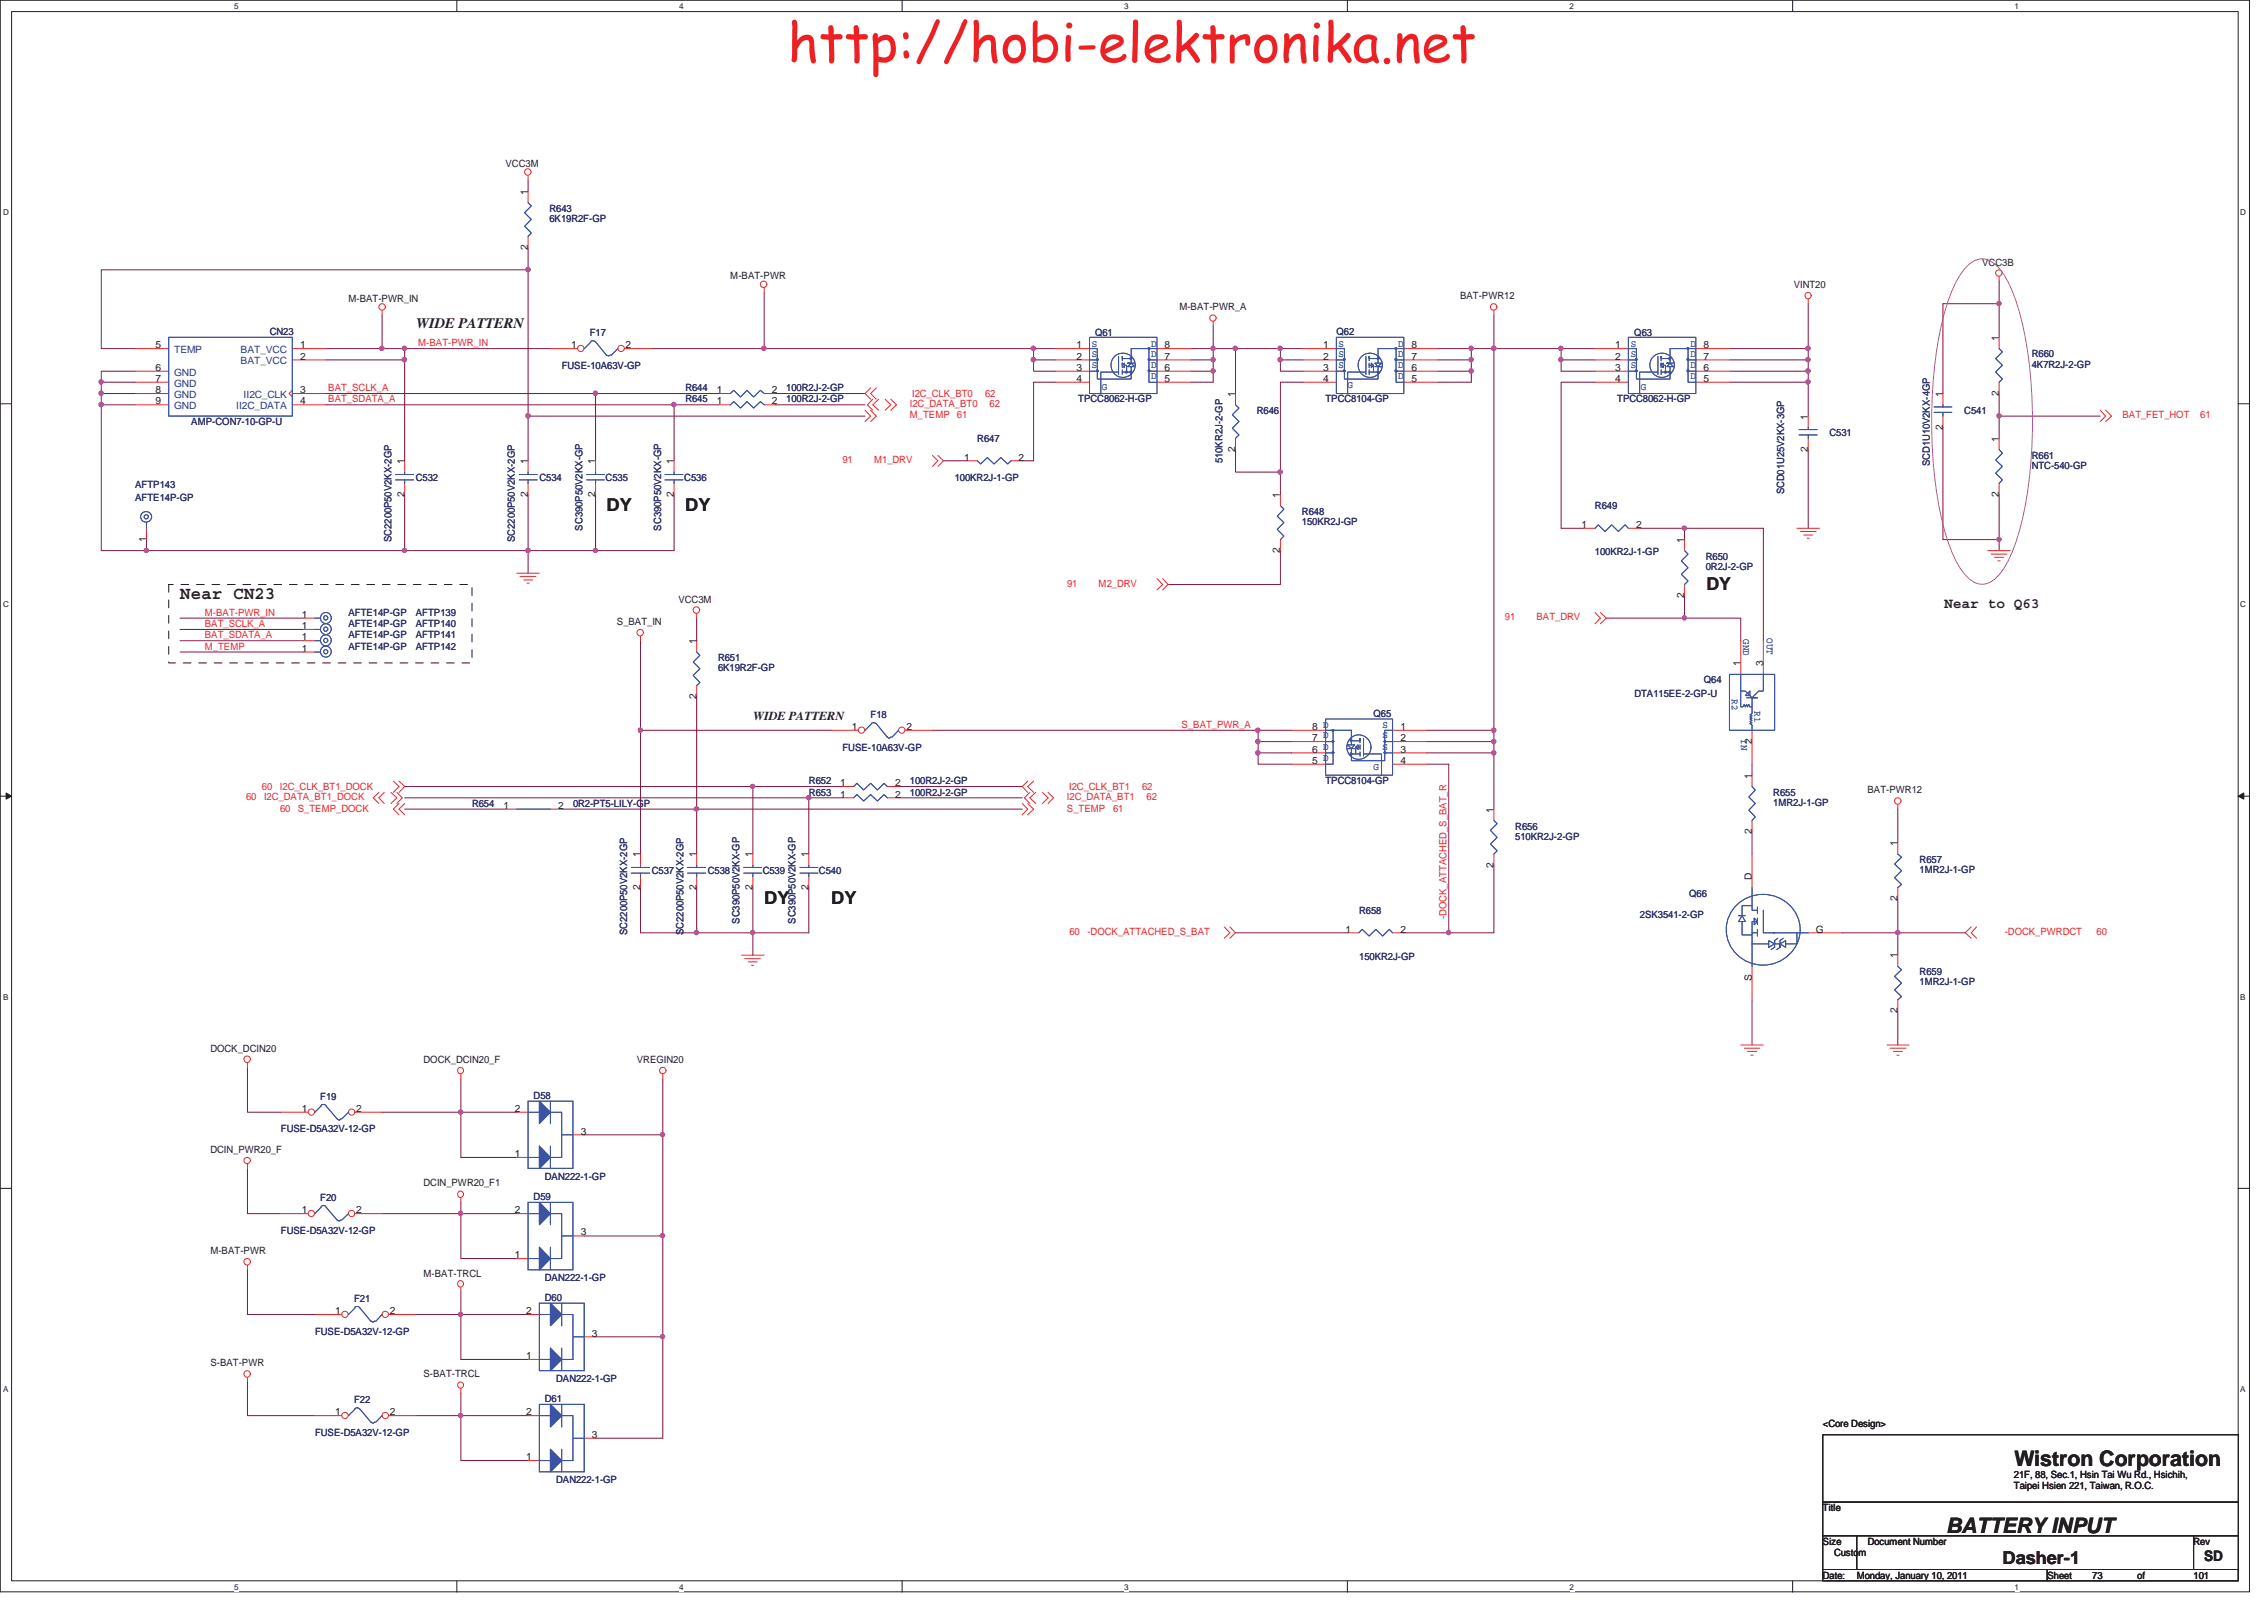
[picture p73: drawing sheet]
<svg xmlns="http://www.w3.org/2000/svg" width="297mm" height="210mm" viewBox="0 0 297 210" stroke-linecap="round" stroke-linejoin="round" font-family="sans-serif">
<defs><g id="words">
<text font-size="7.1" fill="#ed2024" x="103.3" y="8.1">http://hobi-elektronika.net</text>
<g font-size="2.8" fill="#231f20">
<text x="264.3" y="192.3">Wistron Corporation</text>
<text x="255.4" y="201.1">BATTERY INPUT</text>
</g>
<g font-size="2.3" fill="#231f20">
<text x="79.6" y="67">DY</text>
<text x="89.9" y="67">DY</text>
<text x="223.9" y="77.3">DY</text>
<text x="23.6" y="78.6">Near CN23</text>
<text x="100.3" y="118.6">DY</text>
<text x="109.1" y="118.6">DY</text>
<text x="262.7" y="205.1">Dasher-1</text>
</g>
<g font-size="1.9" fill="#231f20">
<text x="54.6" y="43.1">WIDE PATTERN</text>
<text x="255.1" y="79.8">Near to Q63</text>
<text x="289.2" y="204.7">SD</text>
</g>
<text font-size="1.6" fill="#231f20" x="98.8" y="94.4">WIDE PATTERN</text>
<g font-size="1.3" fill="#231f20">
<text x="66.3" y="21.8">VCC3M</text>
<text x="69.3" y="25.6" transform="rotate(-90 69.3 25.6)">1</text>
<text x="69.3" y="32.8" transform="rotate(-90 69.3 32.8)">2</text>
<text x="260.1" y="34.8">VCC3B</text>
<text x="45.7" y="39.5">M-BAT-PWR_IN</text>
<text x="95.8" y="36.6">M-BAT-PWR</text>
<text x="154.7" y="40.7">M-BAT-PWR_A</text>
<text x="191.6" y="39.2">BAT-PWR12</text>
<text x="235.3" y="37.8">VINT20</text>
<text x="20.4" y="45.7">5</text>
<text x="39.4" y="45.7">1</text>
<text x="39.4" y="47.2">2</text>
<text x="74.9" y="45.7">1</text>
<text x="82.1" y="45.7">2</text>
<text x="141.2" y="45.7">1</text>
<text x="141.2" y="47.2">2</text>
<text x="152.8" y="47.2">7</text>
<text x="152.8" y="45.7">8</text>
<text x="173.6" y="45.7">1</text>
<text x="173.6" y="47.2">2</text>
<text x="185.2" y="47.2">7</text>
<text x="185.2" y="45.7">8</text>
<text x="211.9" y="45.7">1</text>
<text x="211.9" y="47.2">2</text>
<text x="223.5" y="47.2">7</text>
<text x="223.5" y="45.7">8</text>
<text x="262.3" y="44.7" transform="rotate(-90 262.3 44.7)">1</text>
<text x="20.4" y="48.7">6</text>
<text x="20.4" y="50.1">7</text>
<text x="20.4" y="51.5">8</text>
<text x="20.4" y="53">9</text>
<text x="39.4" y="53">4</text>
<text x="39.4" y="51.5">3</text>
<text x="94" y="51.5">1</text>
<text x="94" y="53">1</text>
<text x="101.3" y="51.5">2</text>
<text x="101.3" y="53">2</text>
<text x="141.2" y="48.7">3</text>
<text x="141.2" y="50.1">4</text>
<text x="152.8" y="50.1">5</text>
<text x="152.8" y="48.7">6</text>
<text x="162.1" y="52.1" transform="rotate(-90 162.1 52.1)">1</text>
<text x="173.6" y="48.7">3</text>
<text x="173.6" y="50.1">4</text>
<text x="185.2" y="50.1">5</text>
<text x="185.2" y="48.7">6</text>
<text x="211.9" y="48.7">3</text>
<text x="211.9" y="50.1">4</text>
<text x="223.5" y="50.1">5</text>
<text x="223.5" y="48.7">6</text>
<text x="254.9" y="52.1" transform="rotate(-90 254.9 52.1)">1</text>
<text x="262.3" y="51.9" transform="rotate(-90 262.3 51.9)">2</text>
<text x="162.1" y="59.3" transform="rotate(-90 162.1 59.3)">2</text>
<text x="237.2" y="59.3" transform="rotate(-90 237.2 59.3)">2</text>
<text x="237.2" y="55" transform="rotate(-90 237.2 55)">1</text>
<text x="254.9" y="56.3" transform="rotate(-90 254.9 56.3)">2</text>
<text x="262.3" y="58" transform="rotate(-90 262.3 58)">1</text>
<text x="53.1" y="65.2" transform="rotate(-90 53.1 65.2)">2</text>
<text x="53.1" y="60.9" transform="rotate(-90 53.1 60.9)">1</text>
<text x="69.3" y="65.2" transform="rotate(-90 69.3 65.2)">2</text>
<text x="69.3" y="60.9" transform="rotate(-90 69.3 60.9)">1</text>
<text x="78.1" y="65.2" transform="rotate(-90 78.1 65.2)">2</text>
<text x="78.1" y="60.9" transform="rotate(-90 78.1 60.9)">1</text>
<text x="88.4" y="65.2" transform="rotate(-90 88.4 65.2)">2</text>
<text x="88.4" y="60.9" transform="rotate(-90 88.4 60.9)">1</text>
<text x="126.5" y="60.4">1</text>
<text x="133.6" y="60.4">2</text>
<text x="167.9" y="65.3" transform="rotate(-90 167.9 65.3)">1</text>
<text x="262.3" y="65.2" transform="rotate(-90 262.3 65.2)">2</text>
<text x="19.2" y="71.1" transform="rotate(-90 19.2 71.1)">1</text>
<text x="207.5" y="69.3">1</text>
<text x="214.7" y="69.3">2</text>
<text x="221" y="71.2" transform="rotate(-90 221 71.2)">1</text>
<text x="167.9" y="72.5" transform="rotate(-90 167.9 72.5)">2</text>
<text x="39.6" y="81">1</text>
<text x="39.6" y="82.5">1</text>
<text x="39.6" y="84">1</text>
<text x="80.9" y="82">S_BAT_IN</text>
<text x="89" y="79">VCC3M</text>
<text x="221" y="78.4" transform="rotate(-90 221 78.4)">2</text>
<text x="39.6" y="85.5">1</text>
<text x="91.4" y="84.5" transform="rotate(-90 91.4 84.5)">1</text>
<text x="228.4" y="87.4" transform="rotate(-90 228.4 87.4)">1</text>
<text x="231.3" y="87.4" transform="rotate(-90 231.3 87.4)">3</text>
<text x="91.4" y="91.7" transform="rotate(-90 91.4 91.7)">2</text>
<text x="111.8" y="95.7">1</text>
<text x="118.9" y="95.7">2</text>
<text x="172.1" y="95.7">8 D</text>
<text x="183.7" y="95.7">1</text>
<text x="172.1" y="100.2">5</text>
<text x="172.1" y="98.7">6</text>
<text x="172.1" y="97.2">7</text>
<text x="183.7" y="97.2">2</text>
<text x="183.7" y="98.7">3</text>
<text x="183.7" y="100.2">4</text>
<text x="229.8" y="97.6" transform="rotate(-90 229.8 97.6)">2</text>
<text x="66.1" y="106.1">1</text>
<text x="73.2" y="106.1">2</text>
<text x="110.3" y="104.6">1</text>
<text x="110.3" y="103.1">1</text>
<text x="117.4" y="104.6">2</text>
<text x="117.4" y="103.1">2</text>
<text x="196" y="106.6" transform="rotate(-90 196 106.6)">1</text>
<text x="229.8" y="102.1" transform="rotate(-90 229.8 102.1)">1</text>
<text x="245" y="104">BAT-PWR12</text>
<text x="84" y="112.5" transform="rotate(-90 84 112.5)">1</text>
<text x="91.4" y="112.5" transform="rotate(-90 91.4 112.5)">1</text>
<text x="98.7" y="112.5" transform="rotate(-90 98.7 112.5)">1</text>
<text x="106.1" y="112.5" transform="rotate(-90 106.1 112.5)">1</text>
<text x="196" y="113.8" transform="rotate(-90 196 113.8)">2</text>
<text x="229.8" y="109.4" transform="rotate(-90 229.8 109.4)">2</text>
<text x="249" y="111" transform="rotate(-90 249 111)">1</text>
<text x="84" y="116.8" transform="rotate(-90 84 116.8)">2</text>
<text x="91.4" y="116.8" transform="rotate(-90 91.4 116.8)">2</text>
<text x="98.7" y="116.8" transform="rotate(-90 98.7 116.8)">2</text>
<text x="106.1" y="116.8" transform="rotate(-90 106.1 116.8)">2</text>
<text x="229.8" y="115.4" transform="rotate(-90 229.8 115.4)">D</text>
<text x="249" y="118.2" transform="rotate(-90 249 118.2)">2</text>
<text x="176.5" y="122.3">1</text>
<text x="183.7" y="122.3">2</text>
<text x="238.2" y="122.3">G</text>
<text x="249" y="125.7" transform="rotate(-90 249 125.7)">1</text>
<text x="229.8" y="128.6" transform="rotate(-90 229.8 128.6)">S</text>
<text x="27.6" y="138">DOCK_DCIN20</text>
<text x="249" y="132.9" transform="rotate(-90 249 132.9)">2</text>
<text x="55.6" y="139.4">DOCK_DCIN20_F</text>
<text x="83.6" y="139.4">VREGIN20</text>
<text x="39.6" y="145.8">1</text>
<text x="46.7" y="145.8">2</text>
<text x="67.6" y="145.8">2</text>
<text x="76.2" y="148.8">3</text>
<text x="27.6" y="151.2">DCIN_PWR20_F</text>
<text x="55.6" y="155.6">DCIN_PWR20_F1</text>
<text x="67.6" y="151.8">1</text>
<text x="39.6" y="159.1">1</text>
<text x="46.7" y="159.1">2</text>
<text x="67.6" y="159.1">2</text>
<text x="27.6" y="164.5">M-BAT-PWR</text>
<text x="55.6" y="167.4">M-BAT-TRCL</text>
<text x="67.6" y="165">1</text>
<text x="76.2" y="162">3</text>
<text x="44" y="172.4">1</text>
<text x="51.1" y="172.4">2</text>
<text x="69" y="172.4">2</text>
<text x="27.6" y="179.2">S-BAT-PWR</text>
<text x="69" y="178.3">1</text>
<text x="77.7" y="175.3">3</text>
<text x="44" y="185.6">1</text>
<text x="51.1" y="185.6">2</text>
<text x="55.6" y="180.7">S-BAT-TRCL</text>
<text x="69" y="185.6">2</text>
<text x="69" y="191.5">1</text>
<text x="77.7" y="188.6">3</text>
<text x="239.2" y="187.2">&lt;Core Design&gt;</text>
<text x="264.2" y="193.8">21F, 88, Sec.1, Hsin Tai Wu Rd., Hsichih,</text>
<text x="264.2" y="195.3">Taipei Hsien 221, Taiwan, R.O.C.</text>
<text x="239.1" y="198.2">Title</text>
<text x="239.1" y="202.6">Size</text>
<text x="245" y="202.6">Document Number</text>
<text x="287.7" y="202.6">Rev</text>
<text x="239.1" y="207">Date:</text>
<text x="240.6" y="204.1">Custom</text>
<text x="243.6" y="207">Monday, January 10, 2011</text>
<text x="268.6" y="207">Sheet</text>
<text x="274.5" y="207">73</text>
<text x="280.4" y="207">of</text>
<text x="287.8" y="207">101</text>
</g>
<g font-size="1.3" fill="#2d2d72">
<text x="72.1" y="27.8">R643</text>
<text x="72.1" y="29.1">6K19R2F-GP</text>
<text x="35.4" y="43.9">CN23</text>
<text x="77.4" y="44.1">F17</text>
<text x="143.7" y="44.1">Q61</text>
<text x="175.3" y="43.9">Q62</text>
<text x="214.4" y="44.1">Q63</text>
<text x="266.6" y="46.9">R660</text>
<text x="73.7" y="48.4">FUSE-10A63V-GP</text>
<text x="89.9" y="51.3">R644</text>
<text x="89.9" y="52.8">R645</text>
<text x="103.2" y="51.3">100R2J-2-GP</text>
<text x="103.2" y="52.8">100R2J-2-GP</text>
<text x="141.5" y="52.8">TPCC8062-H-GP</text>
<text x="173.9" y="52.8">TPCC8104-GP</text>
<text x="212.2" y="52.8">TPCC8062-H-GP</text>
<text x="266.6" y="48.2">4K7R2J-2-GP</text>
<text x="25.1" y="55.7">AMP-CON7-10-GP-U</text>
<text x="128.2" y="58">R647</text>
<text x="164.9" y="54.3">R646</text>
<text x="240" y="57.2">C531</text>
<text x="257.7" y="54.3">C541</text>
<text x="17.7" y="64">AFTP143</text>
<text x="17.7" y="65.7">AFTE14P-GP</text>
<text x="54.6" y="63.1">C532</text>
<text x="70.8" y="63.1">C534</text>
<text x="79.5" y="63.1">C535</text>
<text x="89.8" y="63.1">C536</text>
<text x="125.3" y="63.1">100KR2J-1-GP</text>
<text x="160.4" y="60.7" transform="rotate(-90 160.4 60.7)">510KR2J-2-GP</text>
<text x="234.1" y="64.9" transform="rotate(-90 234.1 64.9)">SCD01U25V2KX-3GP</text>
<text x="253.2" y="61.2" transform="rotate(-90 253.2 61.2)">SCD1U10V2KX-4GP</text>
<text x="266.6" y="60.2">R661</text>
<text x="266.6" y="61.5">NTC-540-GP</text>
<text x="51.4" y="71.1" transform="rotate(-90 51.4 71.1)">SC2200P50V2KX-2GP</text>
<text x="67.6" y="71.1" transform="rotate(-90 67.6 71.1)">SC2200P50V2KX-2GP</text>
<text x="76.4" y="69.6" transform="rotate(-90 76.4 69.6)">SC390P50V2KX-GP</text>
<text x="86.7" y="69.6" transform="rotate(-90 86.7 69.6)">SC390P50V2KX-GP</text>
<text x="170.8" y="67.5">R648</text>
<text x="170.8" y="68.9">150KR2J-GP</text>
<text x="209.3" y="66.8">R649</text>
<text x="209.3" y="72.8">100KR2J-1-GP</text>
<text x="223.8" y="73.4">R650</text>
<text x="223.8" y="74.8">0R2J-2-GP</text>
<text x="45.7" y="80.8">AFTE14P-GP</text>
<text x="45.7" y="82.2">AFTE14P-GP</text>
<text x="45.7" y="83.7">AFTE14P-GP</text>
<text x="54.6" y="80.8">AFTP139</text>
<text x="54.6" y="82.2">AFTP140</text>
<text x="54.6" y="83.7">AFTP141</text>
<text x="45.7" y="85.2">AFTE14P-GP</text>
<text x="54.6" y="85.2">AFTP142</text>
<text x="94.2" y="86.7">R651</text>
<text x="94.2" y="88">6K19R2F-GP</text>
<text x="223.5" y="89.6">Q64</text>
<text x="114.2" y="94.2">F18</text>
<text x="180.2" y="94.1">Q65</text>
<text x="214.4" y="91.4">DTA115EE-2-GP-U</text>
<text x="110.5" y="98.5">FUSE-10A63V-GP</text>
<text x="61.9" y="105.8">R654</text>
<text x="75.2" y="105.8">0R2-PT5-LILY-GP</text>
<text x="106.1" y="104.4">R653</text>
<text x="106.1" y="102.9">R652</text>
<text x="119.4" y="104.4">100R2J-2-GP</text>
<text x="119.4" y="102.9">100R2J-2-GP</text>
<text x="173.9" y="102.9">TPCC8104-GP</text>
<text x="232.7" y="104.4">R655</text>
<text x="232.7" y="105.7">1MR2J-1-GP</text>
<text x="198.8" y="108.8">R656</text>
<text x="198.8" y="110.1">510KR2J-2-GP</text>
<text x="251.9" y="113.2">R657</text>
<text x="85.5" y="114.7">C537</text>
<text x="92.9" y="114.7">C538</text>
<text x="100.1" y="114.7">C539</text>
<text x="107.4" y="114.7">C540</text>
<text x="178.3" y="119.8">R658</text>
<text x="221.6" y="117.6">Q66</text>
<text x="251.9" y="114.5">1MR2J-1-GP</text>
<text x="82.3" y="122.6" transform="rotate(-90 82.3 122.6)">SC2200P50V2KX-2GP</text>
<text x="89.7" y="122.6" transform="rotate(-90 89.7 122.6)">SC2200P50V2KX-2GP</text>
<text x="97" y="121.2" transform="rotate(-90 97 121.2)">SC390P50V2KX-GP</text>
<text x="104.4" y="121.2" transform="rotate(-90 104.4 121.2)">SC390P50V2KX-GP</text>
<text x="178.3" y="125.9">150KR2J-GP</text>
<text x="215.1" y="120.4">2SK3541-2-GP</text>
<text x="251.9" y="127.9">R659</text>
<text x="251.9" y="129.2">1MR2J-1-GP</text>
<text x="36.9" y="148.5">FUSE-D5A32V-12-GP</text>
<text x="42" y="144.3">F19</text>
<text x="70" y="144.1">D58</text>
<text x="71.5" y="154.7">DAN222-1-GP</text>
<text x="36.9" y="161.8">FUSE-D5A32V-12-GP</text>
<text x="42" y="157.5">F20</text>
<text x="70" y="157.4">D59</text>
<text x="46.5" y="170.8">F21</text>
<text x="71.5" y="170.6">D60</text>
<text x="71.5" y="168">DAN222-1-GP</text>
<text x="41.3" y="175.1">FUSE-D5A32V-12-GP</text>
<text x="46.5" y="184">F22</text>
<text x="71.5" y="183.9">D61</text>
<text x="73" y="181.3">DAN222-1-GP</text>
<text x="41.3" y="188.3">FUSE-D5A32V-12-GP</text>
<text x="73" y="194.5">DAN222-1-GP</text>
</g>
<g font-size="1.3" fill="#1d437e">
<text x="22.9" y="46.3">TEMP</text>
<text x="31.6" y="46.3">BAT_VCC</text>
<text x="31.6" y="47.8">BAT_VCC</text>
<text x="22.9" y="49.3">GND</text>
<text x="22.9" y="50.7">GND</text>
<text x="22.9" y="52.2">GND</text>
<text x="22.9" y="53.7">GND</text>
<text x="31" y="53.7">II2C_DATA</text>
<text x="32" y="52.2">II2C_CLK</text>
</g>
<g font-size="1.3" fill="#ec2426">
<text x="54.9" y="45.4">M-BAT-PWR_IN</text>
<text x="43.1" y="52.8">BAT_SDATA_A</text>
<text x="43.1" y="51.3">BAT_SCLK_A</text>
<text x="119.4" y="53.4">I2C_DATA_BT0</text>
<text x="119.7" y="52.1">I2C_CLK_BT0</text>
<text x="129.2" y="52.1">62</text>
<text x="129.8" y="53.4">62</text>
<text x="119.4" y="54.9">M_TEMP</text>
<text x="125.6" y="54.9">61</text>
<text x="278.5" y="54.9">BAT_FET_HOT</text>
<text x="288.7" y="54.9">61</text>
<text x="110.5" y="60.8">91</text>
<text x="114.7" y="60.8">M1_DRV</text>
<text x="140" y="76.9">91</text>
<text x="144.1" y="76.9">M2_DRV</text>
<text x="26.9" y="80.8">M-BAT-PWR_IN</text>
<text x="26.9" y="82.2">BAT_SCLK_A</text>
<text x="26.9" y="83.7">BAT_SDATA_A</text>
<text x="197.4" y="81.4">91</text>
<text x="201.6" y="81.4">BAT_DRV</text>
<text x="26.9" y="85.2">M_TEMP</text>
<text x="155" y="95.5">S_BAT_PWR_A</text>
<text x="32.3" y="105">60</text>
<text x="34.4" y="103.6">60</text>
<text x="34.7" y="105">I2C_DATA_BT1_DOCK</text>
<text x="36.7" y="103.6">I2C_CLK_BT1_DOCK</text>
<text x="36.7" y="106.4">60</text>
<text x="39.1" y="106.4">S_TEMP_DOCK</text>
<text x="140" y="105">I2C_DATA_BT1</text>
<text x="140" y="106.4">S_TEMP</text>
<text x="140.3" y="103.6">I2C_CLK_BT1</text>
<text x="146" y="106.4">61</text>
<text x="149.9" y="103.6">62</text>
<text x="150.4" y="105">62</text>
<text x="140.3" y="122.6">60</text>
<text x="142.7" y="122.6">-DOCK_ATTACHED_S_BAT</text>
<text x="189.8" y="120.6" transform="rotate(-90 189.8 120.6)">-DOCK_ATTACHED_S_BAT_R</text>
<text x="263" y="122.6">-DOCK_PWRDCT</text>
<text x="275.1" y="122.6">60</text>
</g>
<g font-size="1.3" fill="#3a53a4">
<text x="143.3" y="45.5">S</text>
<text x="143.3" y="46.8">S</text>
<text x="151" y="46.8">D</text>
<text x="151" y="45.5">D</text>
<text x="175.6" y="45.5">S</text>
<text x="175.6" y="46.8">S</text>
<text x="183.5" y="46.8">D</text>
<text x="183.5" y="45.5">D</text>
<text x="214" y="45.5">S</text>
<text x="214" y="46.8">S</text>
<text x="221.8" y="46.8">D</text>
<text x="221.8" y="45.5">D</text>
<text x="143.3" y="48.3">S</text>
<text x="144.6" y="51.2">G</text>
<text x="151" y="49.8">D</text>
<text x="151" y="48.3">D</text>
<text x="175.6" y="48.3">S</text>
<text x="176.8" y="50.9">G</text>
<text x="183.5" y="49.8">D</text>
<text x="183.5" y="48.3">D</text>
<text x="214" y="48.3">S</text>
<text x="215.3" y="51.2">G</text>
<text x="221.8" y="49.8">D</text>
<text x="221.8" y="48.3">D</text>
<text x="228.7" y="83.9" transform="rotate(90 228.7 83.9)">GND</text>
<text x="231.8" y="83.7" transform="rotate(90 231.8 83.7)">OUT</text>
<text x="173.6" y="95.5">D</text>
<text x="181.4" y="95.5">S</text>
<text x="227.2" y="91.7" transform="rotate(90 227.2 91.7)">R2</text>
<text x="230.2" y="93.3" transform="rotate(90 230.2 93.3)">R1</text>
<text x="173.6" y="99.8">D</text>
<text x="173.6" y="98.3">D</text>
<text x="173.6" y="96.8">D</text>
<text x="180.2" y="101">G</text>
<text x="181.4" y="96.8">S</text>
<text x="181.4" y="98.3">S</text>
<text x="228.4" y="97" transform="rotate(90 228.4 97)">IN</text>
</g>
<g font-size="1.1" fill="#231f20">
<text x="30.7" y="1.2">5</text>
<text x="89.1" y="1.2">4</text>
<text x="147.5" y="1.2">3</text>
<text x="205.9" y="1.2">2</text>
<text x="264.3" y="1.2">1</text>
<text x=".4" y="28.2">D</text>
<text x="293.9" y="28.2">D</text>
<text x=".4" y="79.6">C</text>
<text x="293.9" y="79.6">C</text>
<text x=".4" y="131.1">B</text>
<text x="293.9" y="131.1">B</text>
<text x=".4" y="182.5">A</text>
<text x="293.9" y="182.5">A</text>
<text x="30.7" y="208.5">5</text>
<text x="89.1" y="208.5">4</text>
<text x="147.5" y="208.5">3</text>
<text x="205.9" y="208.5">2</text>
<text x="264.3" y="208.5">1</text>
</g>
</g></defs>
<path d="M0 0h295.1v208.8h-295.1zM1.5 1.5h292.2v205.8h-292.2z" fill="none" stroke="#231f20" stroke-width=".13"/>
<g fill="#fff">
<path d="M30.7 .2h.6v1.2h-.6z"/>
<path d="M30.7 207.5h.6v1.2h-.6z"/>
</g>
<path d="M59.9 0v1.5M59.9 207.3v1.5" fill="none" stroke="#231f20" stroke-width=".13"/>
<g fill="#fff">
<path d="M89.1 .2h.6v1.2h-.6z"/>
<path d="M89.1 207.5h.6v1.2h-.6z"/>
</g>
<path d="M118.4 0v1.5M118.4 207.3v1.5" fill="none" stroke="#231f20" stroke-width=".13"/>
<g fill="#fff">
<path d="M147.6 .2h.6v1.2h-.6z"/>
<path d="M147.6 207.5h.6v1.2h-.6z"/>
</g>
<path d="M176.8 0v1.5M176.8 207.3v1.5" fill="none" stroke="#231f20" stroke-width=".13"/>
<g fill="#fff">
<path d="M206 .2h.6v1.2h-.6z"/>
<path d="M206 207.5h.6v1.2h-.6z"/>
</g>
<path d="M235.2 0v1.5M235.2 207.3v1.5" fill="none" stroke="#231f20" stroke-width=".13"/>
<g fill="#fff">
<path d="M264.4 .2h.6v1.2h-.6z"/>
<path d="M264.4 207.5h.6v1.2h-.6z"/>
<path d="M.4 27.2h.8v1.2h-.8z"/>
<path d="M294 27.2h.8v1.2h-.8z"/>
<path d="M.4 78.6h.8v1.2h-.8z"/>
<path d="M294 78.6h.8v1.2h-.8z"/>
</g>
<path d="M0 53h1.5M293.7 53h1.4" fill="none" stroke="#231f20" stroke-width=".13"/>
<g fill="#fff">
<path d="M.4 130.1h.7v1.2h-.7z"/>
<path d="M294 130.1h.8v1.2h-.8z"/>
</g>
<path d="M0 104.4h1.5M293.7 104.4h1.4" fill="none" stroke="#231f20" stroke-width=".13"/>
<path d="M.8 104l.7 .4-.7 .4z" fill="#231f20"/>
<path d="M.8 104l.7 .4-.7 .4z" fill="none" stroke="#231f20" stroke-width=".13"/>
<path d="M293.7 104.4l.7-.4v.8z" fill="#231f20"/>
<path d="M293.7 104.4l.7-.4v.8z" fill="none" stroke="#231f20" stroke-width=".13"/>
<g fill="#fff">
<path d="M.4 181.6h.7v1.2h-.7z"/>
<path d="M294 181.6h.8v1.2h-.8z"/>
</g>
<path d="M0 155.9h1.5M293.7 155.9h1.4" fill="none" stroke="#231f20" stroke-width=".13"/>
<path d="M78.1 51.6h16.2M69.3 64.8v7.4M88.4 64.8v7.4h-10.3" fill="none" stroke="#7f1542" stroke-width=".13"/>
<circle cx="69.3" cy="72.2" r=".29" fill="#b8529f"/>
<circle cx="69.3" cy="72.2" r=".29" fill="none" stroke="#b8529f" stroke-width=".13"/>
<path d="M78.1 64.8v7.4" fill="none" stroke="#7f1542" stroke-width=".13"/>
<circle cx="78.1" cy="72.2" r=".28" fill="#b8529f"/>
<circle cx="78.1" cy="72.2" r=".28" fill="none" stroke="#b8529f" stroke-width=".13"/>
<path d="M53.1 64.8v7.4" fill="none" stroke="#7f1542" stroke-width=".13"/>
<circle cx="53.1" cy="72.2" r=".28" fill="#b8529f"/>
<circle cx="53.1" cy="72.2" r=".28" fill="none" stroke="#b8529f" stroke-width=".13"/>
<path d="M19.2 72.2h33.9" fill="none" stroke="#7f1542" stroke-width=".13"/>
<circle cx="19.2" cy="72.2" r=".28" fill="#b8529f"/>
<circle cx="19.2" cy="72.2" r=".28" fill="none" stroke="#b8529f" stroke-width=".13"/>
<path d="M53.1 47.2v13.2" fill="none" stroke="#7f1542" stroke-width=".13"/>
<circle cx="53.1" cy="47.2" r=".29" fill="#b8529f"/>
<circle cx="53.1" cy="47.2" r=".29" fill="none" stroke="#b8529f" stroke-width=".13"/>
<path d="M69.3 23.6v1.5M78.1 51.6v8.8M88.4 53.1h5.9M156.2 45.7h3v1.5" fill="none" stroke="#7f1542" stroke-width=".13"/>
<circle cx="159.1" cy="45.7" r=".28" fill="#b8529f"/>
<circle cx="159.1" cy="45.7" r=".28" fill="none" stroke="#b8529f" stroke-width=".13"/>
<path d="M50.1 45.7h3M135.6 50.1v10.3M159.2 48.7v1.4h-3" fill="none" stroke="#7f1542" stroke-width=".13"/>
<circle cx="159.1" cy="48.6" r=".28" fill="#b8529f"/>
<circle cx="159.1" cy="48.6" r=".28" fill="none" stroke="#b8529f" stroke-width=".13"/>
<path d="M85.5 45.7h14.8M156.2 47.2h3M78.1 72.2h-8.8v3M134.1 60.4h1.5" fill="none" stroke="#7f1542" stroke-width=".13"/>
<circle cx="159.1" cy="47.2" r=".28" fill="#b8529f"/>
<circle cx="159.1" cy="47.2" r=".28" fill="none" stroke="#b8529f" stroke-width=".13"/>
<path d="M53.1 45.7v1.5" fill="none" stroke="#7f1542" stroke-width=".13"/>
<circle cx="53.1" cy="47.2" r=".29" fill="#b8529f"/>
<circle cx="53.1" cy="47.2" r=".29" fill="none" stroke="#b8529f" stroke-width=".13"/>
<circle cx="53.1" cy="45.7" r=".29" fill="#b8529f"/>
<circle cx="53.1" cy="45.7" r=".29" fill="none" stroke="#b8529f" stroke-width=".13"/>
<path d="M42.8 53.1h45.6v7.3M42.8 47.2h10.3M159.2 42.8v2.9M159.2 47.2v1.5h-3M123.8 60.4h3" fill="none" stroke="#7f1542" stroke-width=".13"/>
<circle cx="88.4" cy="53.1" r=".29" fill="#b8529f"/>
<circle cx="88.4" cy="53.1" r=".29" fill="none" stroke="#b8529f" stroke-width=".13"/>
<path d="M42.8 51.6h35.3" fill="none" stroke="#7f1542" stroke-width=".13"/>
<circle cx="78.1" cy="51.6" r=".28" fill="#b8529f"/>
<circle cx="78.1" cy="51.6" r=".28" fill="none" stroke="#b8529f" stroke-width=".13"/>
<path d="M100.3 38.4v7.3M17.7 48.7h-4.4v1.4M101.7 51.6h11.8M101.7 53.1h11.8" fill="none" stroke="#7f1542" stroke-width=".13"/>
<circle cx="13.3" cy="50.1" r=".29" fill="#b8529f"/>
<circle cx="13.3" cy="50.1" r=".29" fill="none" stroke="#b8529f" stroke-width=".13"/>
<path d="M17.7 50.1h-4.4v1.5" fill="none" stroke="#7f1542" stroke-width=".13"/>
<circle cx="13.3" cy="51.6" r=".29" fill="#b8529f"/>
<circle cx="13.3" cy="51.6" r=".29" fill="none" stroke="#b8529f" stroke-width=".13"/>
<path d="M17.7 51.6h-4.4v1.5" fill="none" stroke="#7f1542" stroke-width=".13"/>
<circle cx="13.3" cy="53.1" r=".29" fill="#b8529f"/>
<circle cx="13.3" cy="53.1" r=".29" fill="none" stroke="#b8529f" stroke-width=".13"/>
<path d="M17.7 53.1h-4.4v19.1M53.1 45.7h19.1M69.3 54.6v5.8" fill="none" stroke="#7f1542" stroke-width=".13"/>
<circle cx="69.3" cy="54.5" r=".3" fill="#b8529f"/>
<circle cx="69.3" cy="54.5" r=".3" fill="none" stroke="#b8529f" stroke-width=".13"/>
<path d="M69.3 35.4h-56v10.3h4.4M69.3 32.5v2.9M69.3 35.4v19.2h44.2" fill="none" stroke="#7f1542" stroke-width=".13"/>
<circle cx="69.3" cy="35.4" r=".29" fill="#b8529f"/>
<circle cx="69.3" cy="35.4" r=".29" fill="none" stroke="#b8529f" stroke-width=".13"/>
<path d="M135.6 45.7h2.9" fill="none" stroke="#7f1542" stroke-width=".13"/>
<circle cx="135.6" cy="45.7" r=".29" fill="#b8529f"/>
<circle cx="135.6" cy="45.7" r=".29" fill="none" stroke="#b8529f" stroke-width=".13"/>
<path d="M100.3 45.7h35.3M135.6 50.1h2.9M135.6 47.2v1.5h2.9" fill="none" stroke="#7f1542" stroke-width=".13"/>
<circle cx="100.2" cy="45.7" r=".29" fill="#b8529f"/>
<circle cx="100.2" cy="45.7" r=".29" fill="none" stroke="#b8529f" stroke-width=".13"/>
<path d="M135.6 47.2h2.9" fill="none" stroke="#7f1542" stroke-width=".13"/>
<circle cx="135.6" cy="47.2" r=".29" fill="#b8529f"/>
<circle cx="135.6" cy="47.2" r=".29" fill="none" stroke="#b8529f" stroke-width=".13"/>
<path d="M135.6 45.7v1.5M159.2 45.7h8.8" fill="none" stroke="#7f1542" stroke-width=".13"/>
<circle cx="168" cy="45.7" r=".29" fill="#b8529f"/>
<circle cx="168" cy="45.7" r=".29" fill="none" stroke="#b8529f" stroke-width=".13"/>
<path d="M162.1 45.7v5.9" fill="none" stroke="#7f1542" stroke-width=".13"/>
<circle cx="162.1" cy="45.7" r=".29" fill="#b8529f"/>
<circle cx="162.1" cy="45.7" r=".29" fill="none" stroke="#b8529f" stroke-width=".13"/>
<path d="M162.1 59v2.9h5.9v2.9M168 50.1h3" fill="none" stroke="#7f1542" stroke-width=".13"/>
<circle cx="167.9" cy="61.9" r=".29" fill="#b8529f"/>
<circle cx="167.9" cy="61.9" r=".29" fill="none" stroke="#b8529f" stroke-width=".13"/>
<path d="M168 50.1v11.8M188.6 47.2h4.4v1.5M188.6 45.7h4.4M168 72.2v4.5h-14.8" fill="none" stroke="#7f1542" stroke-width=".13"/>
<circle cx="193" cy="48.6" r=".28" fill="#b8529f"/>
<circle cx="193" cy="48.6" r=".28" fill="none" stroke="#b8529f" stroke-width=".13"/>
<path d="M188.6 48.7h4.4v1.4M193 45.7v1.5" fill="none" stroke="#7f1542" stroke-width=".13"/>
<circle cx="193" cy="47.2" r=".28" fill="#b8529f"/>
<circle cx="193" cy="47.2" r=".28" fill="none" stroke="#b8529f" stroke-width=".13"/>
<circle cx="193" cy="45.7" r=".28" fill="#b8529f"/>
<circle cx="193" cy="45.7" r=".28" fill="none" stroke="#b8529f" stroke-width=".13"/>
<path d="M188.6 50.1h4.4M204.8 47.2v1.5" fill="none" stroke="#7f1542" stroke-width=".13"/>
<circle cx="204.8" cy="47.2" r=".29" fill="#b8529f"/>
<circle cx="204.8" cy="47.2" r=".29" fill="none" stroke="#b8529f" stroke-width=".13"/>
<path d="M196 41.3v4.4M204.8 48.7h4.5M204.8 45.7h4.5M204.8 47.2h4.5M226.9 47.2h10.3v1.5h-10.3M226.9 45.7h10.3" fill="none" stroke="#7f1542" stroke-width=".13"/>
<circle cx="237.2" cy="47.2" r=".29" fill="#b8529f"/>
<circle cx="237.2" cy="47.2" r=".29" fill="none" stroke="#b8529f" stroke-width=".13"/>
<path d="M237.2 45.7v1.5" fill="none" stroke="#7f1542" stroke-width=".13"/>
<circle cx="237.2" cy="45.7" r=".29" fill="#b8529f"/>
<circle cx="237.2" cy="45.7" r=".29" fill="none" stroke="#b8529f" stroke-width=".13"/>
<path d="M237.2 39.8v5.9M226.9 50.1h10.3v4.5" fill="none" stroke="#7f1542" stroke-width=".13"/>
<circle cx="237.2" cy="50.1" r=".29" fill="#b8529f"/>
<circle cx="237.2" cy="50.1" r=".29" fill="none" stroke="#b8529f" stroke-width=".13"/>
<path d="M168 47.2h3M209.3 50.1h-4.5v19.2M237.2 59v10.3" fill="none" stroke="#7f1542" stroke-width=".13"/>
<circle cx="168" cy="47.2" r=".29" fill="#b8529f"/>
<circle cx="168" cy="47.2" r=".29" fill="none" stroke="#b8529f" stroke-width=".13"/>
<path d="M171 45.7h-3v3h3M204.8 69.3h3M215.1 69.3h16.3" fill="none" stroke="#7f1542" stroke-width=".13"/>
<circle cx="221" cy="69.3" r=".28" fill="#b8529f"/>
<circle cx="221" cy="69.3" r=".28" fill="none" stroke="#b8529f" stroke-width=".13"/>
<path d="M221 69.3v1.5M221 78.1v3h7.4" fill="none" stroke="#7f1542" stroke-width=".13"/>
<circle cx="221" cy="81" r=".28" fill="#b8529f"/>
<circle cx="221" cy="81" r=".28" fill="none" stroke="#b8529f" stroke-width=".13"/>
<path d="M231.4 69.3v14.7M228.4 81.1v2.9M229.9 100.2v1.5M229.9 131.1v6M241.7 122.3h7.3v3" fill="none" stroke="#7f1542" stroke-width=".13"/>
<circle cx="249" cy="122.3" r=".29" fill="#b8529f"/>
<circle cx="249" cy="122.3" r=".29" fill="none" stroke="#b8529f" stroke-width=".13"/>
<path d="M204.8 45.7v1.5M249 106.1v4.4M249 117.9v4.4h8.8M249 132.6v4.5" fill="none" stroke="#7f1542" stroke-width=".13"/>
<circle cx="204.8" cy="45.7" r=".29" fill="#b8529f"/>
<circle cx="204.8" cy="45.7" r=".29" fill="none" stroke="#b8529f" stroke-width=".13"/>
<path d="M237.2 48.7v1.4" fill="none" stroke="#7f1542" stroke-width=".13"/>
<circle cx="237.2" cy="48.6" r=".29" fill="#b8529f"/>
<circle cx="237.2" cy="48.6" r=".29" fill="none" stroke="#b8529f" stroke-width=".13"/>
<path d="M196 45.7h8.8M210.7 81.1h10.3" fill="none" stroke="#7f1542" stroke-width=".13"/>
<circle cx="196" cy="45.7" r=".28" fill="#b8529f"/>
<circle cx="196" cy="45.7" r=".28" fill="none" stroke="#b8529f" stroke-width=".13"/>
<path d="M193 45.7h3" fill="none" stroke="#7f1542" stroke-width=".13"/>
<circle cx="196" cy="45.7" r=".28" fill="#b8529f"/>
<circle cx="196" cy="45.7" r=".28" fill="none" stroke="#b8529f" stroke-width=".13"/>
<path d="M196 45.7v50.1" fill="none" stroke="#7f1542" stroke-width=".13"/>
<circle cx="196" cy="95.8" r=".29" fill="#b8529f"/>
<circle cx="196" cy="95.8" r=".29" fill="none" stroke="#b8529f" stroke-width=".13"/>
<path d="M187.1 95.8h8.9M187.1 97.3h8.9" fill="none" stroke="#7f1542" stroke-width=".13"/>
<circle cx="196" cy="97.3" r=".29" fill="#b8529f"/>
<circle cx="196" cy="97.3" r=".29" fill="none" stroke="#b8529f" stroke-width=".13"/>
<path d="M187.1 98.7h8.9M196 95.8v1.5" fill="none" stroke="#7f1542" stroke-width=".13"/>
<circle cx="196" cy="98.7" r=".29" fill="#b8529f"/>
<circle cx="196" cy="98.7" r=".29" fill="none" stroke="#b8529f" stroke-width=".13"/>
<path d="M196 97.3v8.8M187.1 100.2h3v22.1h5.9v-8.8" fill="none" stroke="#7f1542" stroke-width=".13"/>
<circle cx="190" cy="122.3" r=".28" fill="#b8529f"/>
<circle cx="190" cy="122.3" r=".28" fill="none" stroke="#b8529f" stroke-width=".13"/>
<path d="M165.1 95.8h4.4M162.1 122.3h14.7" fill="none" stroke="#7f1542" stroke-width=".13"/>
<circle cx="165" cy="95.8" r=".29" fill="#b8529f"/>
<circle cx="165" cy="95.8" r=".29" fill="none" stroke="#b8529f" stroke-width=".13"/>
<path d="M165.1 97.3v1.4h4.4" fill="none" stroke="#7f1542" stroke-width=".13"/>
<circle cx="165" cy="98.7" r=".29" fill="#b8529f"/>
<circle cx="165" cy="98.7" r=".29" fill="none" stroke="#b8529f" stroke-width=".13"/>
<path d="M122.3 95.8h42.8M165.1 97.3h4.4" fill="none" stroke="#7f1542" stroke-width=".13"/>
<circle cx="165" cy="97.3" r=".29" fill="#b8529f"/>
<circle cx="165" cy="97.3" r=".29" fill="none" stroke="#b8529f" stroke-width=".13"/>
<path d="M165.1 98.7v1.5h4.4M165.1 95.8v1.5M106.1 104.6h4.4M106.1 116.4v5.9M117.9 103.2h16.2M117.9 104.6h16.2" fill="none" stroke="#7f1542" stroke-width=".13"/>
<circle cx="106.1" cy="104.6" r=".29" fill="#b8529f"/>
<circle cx="106.1" cy="104.6" r=".29" fill="none" stroke="#b8529f" stroke-width=".13"/>
<path d="M98.8 103.2h11.7" fill="none" stroke="#7f1542" stroke-width=".13"/>
<circle cx="98.7" cy="103.1" r=".28" fill="#b8529f"/>
<circle cx="98.7" cy="103.1" r=".28" fill="none" stroke="#b8529f" stroke-width=".13"/>
<path d="M53.1 104.6h53v7.4M53.1 103.2h45.7v8.8M91.4 106.1h42.7" fill="none" stroke="#7f1542" stroke-width=".13"/>
<circle cx="91.4" cy="106.1" r=".28" fill="#b8529f"/>
<circle cx="91.4" cy="106.1" r=".28" fill="none" stroke="#b8529f" stroke-width=".13"/>
<path d="M84 122.3h7.4" fill="none" stroke="#7f1542" stroke-width=".13"/>
<circle cx="91.4" cy="122.3" r=".29" fill="#b8529f"/>
<circle cx="91.4" cy="122.3" r=".29" fill="none" stroke="#b8529f" stroke-width=".13"/>
<path d="M98.8 122.3v3" fill="none" stroke="#7f1542" stroke-width=".13"/>
<circle cx="98.7" cy="122.3" r=".29" fill="#b8529f"/>
<circle cx="98.7" cy="122.3" r=".29" fill="none" stroke="#b8529f" stroke-width=".13"/>
<path d="M84 95.8h25M84 84v28M91.4 81.1v2.9M53.1 106.1h13.2M84 116.4v5.9M91.4 116.4v5.9h14.7M91.4 106.1v5.9M98.8 116.4v5.9" fill="none" stroke="#7f1542" stroke-width=".13"/>
<circle cx="84" cy="95.8" r=".29" fill="#b8529f"/>
<circle cx="84" cy="95.8" r=".29" fill="none" stroke="#b8529f" stroke-width=".13"/>
<path d="M91.4 91.4v14.7h-17.7M32.5 140v5.9h4.4M60.5 145.9h7.3" fill="none" stroke="#7f1542" stroke-width=".13"/>
<circle cx="60.4" cy="145.9" r=".28" fill="#b8529f"/>
<circle cx="60.4" cy="145.9" r=".28" fill="none" stroke="#b8529f" stroke-width=".13"/>
<path d="M60.5 145.9v5.9h7.3M60.5 159.2h7.3M87 141.5v7.3h-10.3" fill="none" stroke="#7f1542" stroke-width=".13"/>
<circle cx="60.4" cy="159.1" r=".29" fill="#b8529f"/>
<circle cx="60.4" cy="159.1" r=".29" fill="none" stroke="#b8529f" stroke-width=".13"/>
<path d="M32.5 153.3v5.9h4.4M60.5 159.2v5.9h7.3M32.5 166.5v5.9h8.8M69.3 172.4h-8.8v5.9M32.5 181.3v4.4h8.8M54.6 185.7h5.9" fill="none" stroke="#7f1542" stroke-width=".13"/>
<circle cx="60.4" cy="172.4" r=".29" fill="#b8529f"/>
<circle cx="60.4" cy="172.4" r=".29" fill="none" stroke="#b8529f" stroke-width=".13"/>
<path d="M54.6 172.4h5.9M60.5 185.7v5.9h8.8" fill="none" stroke="#7f1542" stroke-width=".13"/>
<circle cx="60.4" cy="185.6" r=".28" fill="#b8529f"/>
<circle cx="60.4" cy="185.6" r=".28" fill="none" stroke="#b8529f" stroke-width=".13"/>
<path d="M87 175.3v13.3h-8.9M60.5 185.7h8.8" fill="none" stroke="#7f1542" stroke-width=".13"/>
<circle cx="86.9" cy="175.3" r=".28" fill="#b8529f"/>
<circle cx="86.9" cy="175.3" r=".28" fill="none" stroke="#b8529f" stroke-width=".13"/>
<path d="M87 148.8v13.3h-10.3" fill="none" stroke="#7f1542" stroke-width=".13"/>
<circle cx="86.9" cy="148.8" r=".28" fill="#b8529f"/>
<circle cx="86.9" cy="148.8" r=".28" fill="none" stroke="#b8529f" stroke-width=".13"/>
<path d="M87 162.1v13.2h-8.9" fill="none" stroke="#7f1542" stroke-width=".13"/>
<circle cx="86.9" cy="162.1" r=".29" fill="#b8529f"/>
<circle cx="86.9" cy="162.1" r=".29" fill="none" stroke="#b8529f" stroke-width=".13"/>
<path d="M254.9 39.8h7.4v4.4M60.5 141.5v4.4h-10.4M60.5 157.7v1.5h-10.4M60.5 178.3h8.8M60.5 169.4v3M60.5 182.7v3" fill="none" stroke="#7f1542" stroke-width=".13"/>
<circle cx="262.3" cy="39.8" r=".28" fill="#b8529f"/>
<circle cx="262.3" cy="39.8" r=".28" fill="none" stroke="#b8529f" stroke-width=".13"/>
<path d="M254.9 39.8v11.8M254.9 56.1v14.7h7.4" fill="none" stroke="#7f1542" stroke-width=".13"/>
<circle cx="262.3" cy="70.7" r=".28" fill="#b8529f"/>
<circle cx="262.3" cy="70.7" r=".28" fill="none" stroke="#b8529f" stroke-width=".13"/>
<path d="M262.3 54.6v2.9M262.3 70.8v1.4" fill="none" stroke="#7f1542" stroke-width=".13"/>
<circle cx="262.3" cy="54.5" r=".28" fill="#b8529f"/>
<circle cx="262.3" cy="54.5" r=".28" fill="none" stroke="#b8529f" stroke-width=".13"/>
<path d="M262.3 36.9v2.9M50.1 41.3v4.4M262.3 51.6v3h13.3M53.1 72.2h16.2M262.3 64.8v6M229.9 109v3M184.2 122.3h5.9" fill="none" stroke="#7f1542" stroke-width=".13"/>
<circle cx="50.1" cy="45.7" r=".29" fill="#b8529f"/>
<g fill="none" stroke="#b8529f" stroke-width=".13">
<path d="M258.1 34.9a2.51 2.51 0 0 1 3.9 0 15.5 15.5 0 0 1 3.2 6.8 61.8 61.8 0 0 1 0 27.2 15.6 15.6 0 0 1-3.2 6.8 2.51 2.51 0 0 1-3.9 0 15.4 15.4 0 0 1-3.2-6.8 62.2 62.2 0 0 1 0-27.2 15.3 15.3 0 0 1 3.2-6.8z"/>
<circle cx="50.1" cy="45.7" r=".29"/>
</g>
<path d="M42.8 45.7h7.3M19.2 70.8v1.4h-5.9M23.6 82.6h16.2M23.6 84h16.2M23.6 85.5h16.2M23.6 81.1h16.2" fill="none" stroke="#7f1542" stroke-width=".13"/>
<g fill="none" stroke="#ec2426" stroke-width=".13">
<path d="M69.3 23v.6M100.3 37.8v.6M237.2 39.2v.6M262.3 36.3v.6M50.1 40.7v.6M113.5 53.8l.7 .8-.7 .7M114.2 53.8l.8 .8-.8 .7M114.2 50.9l-.7 .7 .7 .8M114.5 52.4l-.7 .7 .7 .7M115 50.9l-.8 .7 .8 .8M115.3 52.4l-.8 .7 .8 .7M116.1 52.4l.8 .7-.8 .7"/>
<path d="M116.9 52.4l.7 .7-.7 .7M122.3 59.7l.7 .7-.7 .8M123 59.7l.8 .7-.8 .8M159.2 42.2v.6M196 40.7v.6M275.6 53.8l.7 .8-.7 .7M276.3 53.8l.7 .8-.7 .7M67.8 75.2h3M68.2 75.6h2.1M68.7 76.1h1.2M69.1 76.5h.3M151.8 75.9l.7 .8-.7 .7"/>
<path d="M152.5 75.9l.7 .8-.7 .7M235.8 69.3h2.9M236.2 69.7h2.1M236.6 70.2h1.2M237.1 70.6h.2M260.8 72.2h2.9M261.2 72.7h2.1M261.7 73.1h1.2M262.1 73.6h.3M84 83.4v.6M91.4 80.5v.6M209.3 80.3l.7 .8-.7 .7"/>
<path d="M210 80.3l.7 .8-.7 .7M49.7 103.9l-.7 .7 .7 .8M50.4 103.9l-.7 .7 .7 .8M51.3 103.9l.8 .7-.8 .8M51.6 102.5l.8 .7-.8 .7M52.1 103.9l.7 .7-.7 .8M52.4 102.5l.7 .7-.7 .7M52.4 105.4l-.8 .7 .8 .8M53.1 105.4l-.7 .7 .7 .8M134.1 105.4l.7 .7-.7 .8M134.8 105.4l.8 .7-.8 .8M134.8 102.5l-.7 .7 .7 .7"/>
<path d="M135.1 103.9l-.7 .7 .7 .8M135.6 102.5l-.8 .7 .8 .7M135.9 103.9l-.8 .7 .8 .8M136.8 103.9l.7 .7-.7 .8M137.5 103.9l.7 .7-.7 .8M249 105.5v.6M32.5 139.4v.6M97.3 125.3h3M97.7 125.7h2.1M98.2 126.2h1.1M98.6 126.6h.3M160.6 121.6l.8 .7-.8 .8"/>
<path d="M161.4 121.6l.7 .7-.7 .8M228.4 137.1h3M228.8 137.5h2.1M229.3 137.9h1.2M229.7 138.4h.3M247.6 137.1h2.9M248 137.5h2M248.4 137.9h1.2M248.9 138.4h.3M258.6 121.6l-.8 .7 .8 .8M259.3 121.6l-.7 .7 .7 .8M32.5 152.7v.6"/>
<path d="M60.5 140.9v.6M60.5 157.1v.6M87 140.9v.6M32.5 166v.5M60.5 168.9v.5M32.5 180.7v.6M60.5 182.1v.6"/>
<circle cx="69.2" cy="22.6" r=".43"/>
<circle cx="100.2" cy="37.3" r=".42"/>
<circle cx="237.2" cy="38.8" r=".42"/>
<circle cx="262.3" cy="35.8" r=".42"/>
<circle cx="50.1" cy="40.3" r=".42"/>
<circle cx="159.1" cy="41.7" r=".42"/>
<circle cx="196" cy="40.3" r=".42"/>
<circle cx="84" cy="83" r=".42"/>
<circle cx="91.4" cy="80" r=".43"/>
<circle cx="249" cy="105.1" r=".42"/>
<circle cx="32.4" cy="138.9" r=".43"/>
<circle cx="32.4" cy="152.2" r=".42"/>
<circle cx="60.4" cy="140.4" r=".41"/>
<circle cx="60.4" cy="156.6" r=".41"/>
<circle cx="87" cy="140.4" r=".42"/>
<circle cx="32.4" cy="165.5" r=".43"/>
<circle cx="60.4" cy="168.4" r=".41"/>
<circle cx="32.4" cy="180.2" r=".43"/>
<circle cx="60.4" cy="181.7" r=".4"/>
</g>
<path d="M239.1 188.2h54.6v8.8h-54.6zM239.1 197h54.6v4.4h-54.6zM239.1 201.4h4.5v4.4h-4.5zM239.1 205.8h29.5v1.5h-29.5zM243.6 201.4h44.2v4.4h-44.2zM268.6 205.8h25.1v1.5h-25.1zM287.8 201.4h5.9v4.4h-5.9z" fill="none" stroke="#231f20" stroke-width=".13"/>
<path d="M22.1 76.7h39.8v10.2h-39.8z" fill="none" stroke="#231f20" stroke-width=".13" stroke-dasharray="1 1 1 1 1 1 1 1"/>
<circle cx="45.3" cy="172.4" r=".42" fill="#fff"/>
<g fill="none" stroke="#ec2426" stroke-width=".13">
<path d="M41.3 172.4h3.5"/>
<circle cx="45.3" cy="172.4" r=".42"/>
</g>
<circle cx="50.6" cy="172.4" r=".42" fill="#fff"/>
<g fill="none" stroke="#ec2426" stroke-width=".13">
<path d="M229.9 101.7v1.5M229.9 107.6v1.4M51 172.4h3.6"/>
<circle cx="50.6" cy="172.4" r=".42"/>
</g>
<path d="M229.9 103.2l.4 .4-.9 .9 .9 .9-.9 .9 .9 .8-.4 .5M46.5 171.5l.3-.2 .3 .1 1.6 1.9M46.6 171.5l-.9 .9M49.2 173.2l-.3 .2-.2-.1M50.1 172.4l-.8 .9" fill="none" stroke="#3a53a4" stroke-width=".13"/>
<circle cx="76.2" cy="45.7" r=".42" fill="#fff"/>
<g fill="none" stroke="#ec2426" stroke-width=".13">
<path d="M72.2 45.7h3.6"/>
<circle cx="76.2" cy="45.7" r=".42"/>
</g>
<circle cx="81.5" cy="45.7" r=".42" fill="#fff"/>
<g fill="none" stroke="#ec2426" stroke-width=".13">
<path d="M82 45.7h3.5M209.3 45.7h4.3M209.3 47.2h4.3M209.3 48.7h4.3M209.3 50.1h4.3M222.5 45.7h4.4M222.5 47.2h4.4M222.5 48.7h4.4M222.5 50.1h4.4"/>
<circle cx="81.5" cy="45.7" r=".42"/>
</g>
<g fill="none" stroke="#3a53a4" stroke-width=".13">
<path d="M77.5 44.8l.4-.1 .2 .1M77.5 44.8l-.8 .9M78.1 44.8l1.5 1.8M80.1 46.5l-.3 .2-.2-.1M81.1 45.7l-.9 .9M213.6 48.7h1.1M213.6 47.2h1.1M213.6 45.7h1.1v4h4.4v-.9M217.5 48.8h-2.4v2.8M217.5 46.7v2.4M217.9 47.9l.3 .3v-.6l-.3 .3v-.3v.6M217.9 48.5v.6"/>
<path d="M218.2 47.9h.3v.9M219.1 48.1v.7h-1.2M219.1 47h-1.2v-.3v.6M221.5 45.7v4.4h1M222.5 45.7h-3.4v1.9l.4 .5h-.8l.4-.5h-.4h.8"/>
<circle cx="218.1" cy="47.9" r="1.6"/>
</g>
<path d="M214.6 47.1h.1l.1 .1-.1 .1z" fill-rule="evenodd" fill="#3a53a4"/>
<path d="M214.6 47.1h.1l.1 .1-.1 .1z" fill="none" stroke="#3a53a4" stroke-width=".13"/>
<path d="M214.6 48.5h.1l.1 .2-.1 .1z" fill-rule="evenodd" fill="#3a53a4"/>
<path d="M214.6 48.5h.1l.1 .2-.1 .1z" fill="none" stroke="#3a53a4" stroke-width=".13"/>
<path d="M221.4 48.5h.1l.1 .2-.2 .1z" fill-rule="evenodd" fill="#3a53a4"/>
<path d="M221.4 48.5h.1l.1 .2-.2 .1z" fill="none" stroke="#3a53a4" stroke-width=".13"/>
<path d="M221.4 47.1h.1l.1 .1-.2 .1z" fill-rule="evenodd" fill="#3a53a4"/>
<path d="M213.6 44.2h8.9v7.4h-8.9zM221.4 47.1h.1l.1 .1-.2 .1zM221.5 47.2h1" fill="none" stroke="#3a53a4" stroke-width=".13"/>
<path d="M218.4 48.7h.2v.2h-.2z" fill-rule="evenodd" fill="#3a53a4"/>
<path d="M218.4 48.7h.2v.2h-.2z" fill="none" stroke="#3a53a4" stroke-width=".13"/>
<path d="M219 48.7h.2v.2h-.2z" fill-rule="evenodd" fill="#3a53a4"/>
<path d="M219 48.7h.2v.2h-.2z" fill="none" stroke="#3a53a4" stroke-width=".13"/>
<path d="M219 46.9h.1l.1 .1-.1 .2-.2-.2z" fill-rule="evenodd" fill="#3a53a4"/>
<path d="M219 46.9h.1l.1 .1-.1 .2-.2-.2z" fill="none" stroke="#3a53a4" stroke-width=".13"/>
<path d="M221.4 45.6l.2 .1-.2 .1z" fill-rule="evenodd" fill="#3a53a4"/>
<g fill="none" stroke="#3a53a4" stroke-width=".13">
<path d="M213.6 48.7h1.1M213.6 47.2h1.1M213.6 45.7h1.1v4h4.4v-.9M217.5 48.8h-2.4v2.8M217.5 46.7v2.4M217.9 47.9l.3 .3v-.6l-.3 .3v-.3v.6M217.9 48.5v.6M218.2 47.9h.3v.9M219.1 48.1v.7h-1.2M219.1 47h-1.2v-.3v.6M221.4 45.6l.2 .1-.2 .1zM221.5 45.7v4.4h1"/>
<path d="M221.5 48.7h1M222.5 45.7h-3.4v1.9l.4 .5h-.8l.4-.5h-.4h.8"/>
<circle cx="218.1" cy="47.9" r="1.6"/>
</g>
<path d="M214.6 47.1h.1l.1 .1-.1 .1z" fill-rule="evenodd" fill="#3a53a4"/>
<path d="M214.6 47.1h.1l.1 .1-.1 .1z" fill="none" stroke="#3a53a4" stroke-width=".13"/>
<path d="M214.6 48.5h.1l.1 .2-.1 .1z" fill-rule="evenodd" fill="#3a53a4"/>
<path d="M214.6 48.5h.1l.1 .2-.1 .1z" fill="none" stroke="#3a53a4" stroke-width=".13"/>
<path d="M221.4 48.5h.1l.1 .2-.2 .1z" fill-rule="evenodd" fill="#3a53a4"/>
<path d="M221.4 48.5h.1l.1 .2-.2 .1z" fill="none" stroke="#3a53a4" stroke-width=".13"/>
<path d="M221.4 47.1h.1l.1 .1-.2 .1z" fill-rule="evenodd" fill="#3a53a4"/>
<path d="M213.6 44.2h8.9v7.4h-8.9zM221.4 47.1h.1l.1 .1-.2 .1zM221.5 47.2h1" fill="none" stroke="#3a53a4" stroke-width=".13"/>
<path d="M218.4 48.7h.2v.2h-.2z" fill-rule="evenodd" fill="#3a53a4"/>
<path d="M218.4 48.7h.2v.2h-.2z" fill="none" stroke="#3a53a4" stroke-width=".13"/>
<path d="M219 48.7h.2v.2h-.2z" fill-rule="evenodd" fill="#3a53a4"/>
<path d="M219 48.7h.2v.2h-.2z" fill="none" stroke="#3a53a4" stroke-width=".13"/>
<path d="M219 46.9h.1l.1 .1-.1 .2-.2-.2z" fill-rule="evenodd" fill="#3a53a4"/>
<path d="M219 46.9h.1l.1 .1-.1 .2-.2-.2z" fill="none" stroke="#3a53a4" stroke-width=".13"/>
<path d="M221.4 45.6l.2 .1-.2 .1z" fill-rule="evenodd" fill="#3a53a4"/>
<path d="M22.1 44.2h16.3v10.4h-16.3zM221.4 45.6l.2 .1-.2 .1zM221.5 48.7h1" fill="none" stroke="#3a53a4" stroke-width=".13"/>
<path d="M17.7 45.7h4.4M17.7 51.6h4.4M17.7 53.1h4.4M17.7 48.7h4.4M17.7 50.1h4.4M38.3 51.2l-.4 .4 .4 .4M38.3 45.7h4.5M38.3 47.2h4.5M38.3 51.6h4.5M38.3 53.1h4.5" fill="none" stroke="#ec2426" stroke-width=".13"/>
<circle cx="40.9" cy="145.9" r=".42" fill="#fff"/>
<g fill="none" stroke="#ec2426" stroke-width=".13">
<path d="M36.9 145.9h3.5"/>
<circle cx="40.9" cy="145.9" r=".42"/>
</g>
<circle cx="46.2" cy="145.9" r=".42" fill="#fff"/>
<g fill="none" stroke="#ec2426" stroke-width=".13">
<path d="M46.6 145.9h3.5M67.8 159.2h1.5M67.8 165.1h1.5M75.2 162.1h1.5"/>
<circle cx="46.2" cy="145.9" r=".42"/>
</g>
<path d="M42.2 145l-.9 .9M42.8 145l1.4 1.8M42.8 145a.42 .42 0 0 0-.7 0M44.2 146.7l.3 .2 .2-.2M45.7 145.9l-.9 .9" fill="none" stroke="#3a53a4" stroke-width=".13"/>
<path d="M70.8 163.6l1.4 1.5-1.4 1.4z" fill="#3a53a4"/>
<path d="M69.3 157.7h5.9v8.8h-5.9zM69.3 159.2h1.5M72.2 159.2h1.5v5.9h-1.5M72.2 157.7v2.9M69.3 165.1h1.5M70.8 163.6l1.4 1.5-1.4 1.4zM72.2 163.6v2.9M73.7 162.1h1.5" fill="none" stroke="#3a53a4" stroke-width=".13"/>
<path d="M70.8 157.7l1.4 1.5-1.4 1.4z" fill="#3a53a4"/>
<path d="M70.8 157.7l1.4 1.5-1.4 1.4z" fill="none" stroke="#3a53a4" stroke-width=".13"/>
<path d="M70.8 163.6l1.4 1.5-1.4 1.4z" fill="#3a53a4"/>
<path d="M69.3 157.7h5.9v8.8h-5.9zM69.3 159.2h1.5M72.2 159.2h1.5v5.9h-1.5M72.2 157.7v2.9M69.3 165.1h1.5M70.8 163.6l1.4 1.5-1.4 1.4zM72.2 163.6v2.9M73.7 162.1h1.5" fill="none" stroke="#3a53a4" stroke-width=".13"/>
<path d="M70.8 157.7l1.4 1.5-1.4 1.4z" fill="#3a53a4"/>
<path d="M68.1 62.9h2.4M68.1 62.2h2.4M69.3 61.9v.3M69.3 62.9v.5M87.2 62.9h2.4M87.2 62.2h2.4M88.4 61.9v.3M88.4 62.9v.5M196 107.6l.4 .4-.9 .9 .9 .9-.9 .9 .9 .9-.4 .4M70.8 157.7l1.4 1.5-1.4 1.4z" fill="none" stroke="#3a53a4" stroke-width=".13"/>
<path d="M69.3 60.4v1.5M69.3 63.4v1.4M88.4 60.4v1.5M88.4 63.4v1.4M196 106.1v1.5M196 112v1.5" fill="none" stroke="#ec2426" stroke-width=".13"/>
<circle cx="40.9" cy="159.2" r=".42" fill="#fff"/>
<g fill="none" stroke="#ec2426" stroke-width=".13">
<path d="M36.9 159.2h3.5"/>
<circle cx="40.9" cy="159.2" r=".42"/>
</g>
<circle cx="46.2" cy="159.2" r=".42" fill="#fff"/>
<g fill="none" stroke="#ec2426" stroke-width=".13">
<path d="M78.1 60.4v1.5M78.1 63.4v1.4M168 64.8v1.5M168 70.8v1.4M39.8 81.1h1.5M169.5 95.8h4.4M169.5 97.3h4.4M169.5 98.7h4.4M182.7 95.8h4.4M182.7 97.3h4.4M182.7 98.7h4.4M169.5 100.2h4.4"/>
<path d="M182.7 100.2h4.4M46.6 159.2h3.5"/>
<circle cx="46.2" cy="159.2" r=".42"/>
</g>
<g fill="none" stroke="#3a53a4" stroke-width=".13">
<path d="M77 62.2h2.3M77 62.9h2.3M78.1 61.9v.3M78.1 62.9v.5M168 66.3l.5 .5-.9 .9 .9 .8-.9 .9 .9 .9-.5 .5M41.3 81.1h.8M173.9 95.8h3.4v1.9M174.9 95.8v4.4h-1M177.3 97.2h1.1v-.4v.6M177.7 98.2h-.9h.5l-.5-.5h.9l-.4 .5v.7h1.1M178.2 97.7v.6l-.3-.3zM178.2 98h.2"/>
<path d="M178.4 98.6v.6M178.9 98.9h2.4v2.8M178.9 96.8v2.4M181.7 98.7h1M181.7 97.3h1M182.7 95.8h-1v4h-4.4v-.9M42.2 158.3l-.9 .9M42.8 158.3l1.4 1.7M42.8 158.2a.52 .52 0 0 0-.7 0M44.7 160l-.2 .1-.3-.1M45.7 159.2l-.9 .8"/>
<circle cx="42.7" cy="81" r=".28"/>
<circle cx="42.7" cy="81.1" r=".72"/>
<circle cx="178.3" cy="98" r="1.6"/>
</g>
<path d="M181.6 97.2h.2l-.1 .2z" fill-rule="evenodd" fill="#3a53a4"/>
<path d="M181.6 97.2h.2l-.1 .2z" fill="none" stroke="#3a53a4" stroke-width=".13"/>
<path d="M181.6 98.6h.2v.2h-.2z" fill-rule="evenodd" fill="#3a53a4"/>
<path d="M181.6 98.6h.2v.2h-.2z" fill="none" stroke="#3a53a4" stroke-width=".13"/>
<path d="M174.8 98.6l.2 .1-.1 .2z" fill-rule="evenodd" fill="#3a53a4"/>
<path d="M174.8 98.6l.2 .1-.1 .2z" fill="none" stroke="#3a53a4" stroke-width=".13"/>
<path d="M174.8 97.2h.2l-.1 .2z" fill-rule="evenodd" fill="#3a53a4"/>
<path d="M173.9 97.3h1M173.9 94.3h8.8v7.4h-8.8zM173.9 98.7h1M174.8 97.2h.2l-.1 .2zM177.9 98v.9M178.4 97.7v.6" fill="none" stroke="#3a53a4" stroke-width=".13"/>
<path d="M174.8 95.7h.2v.2h-.2z" fill-rule="evenodd" fill="#3a53a4"/>
<path d="M174.8 95.7h.2v.2h-.2z" fill="none" stroke="#3a53a4" stroke-width=".13"/>
<path d="M177.2 97h.1v.2h-.1z" fill-rule="evenodd" fill="#3a53a4"/>
<path d="M177.2 97h.1v.2h-.1z" fill="none" stroke="#3a53a4" stroke-width=".13"/>
<path d="M177.2 98.8h.1v.2h-.1z" fill-rule="evenodd" fill="#3a53a4"/>
<g fill="none" stroke="#3a53a4" stroke-width=".13">
<path d="M173.9 95.8h3.4v1.9M174.9 95.8v4.4h-1M177.2 98.8h.1v.2h-.1zM177.3 97.2h1.1v-.4v.6M177.7 98.2h-.9h.5l-.5-.5h.9l-.4 .5v.7h1.1M178.2 97.7v.6l-.3-.3zM178.2 98h.2M178.4 98.6v.6M178.9 98.9h2.4v2.8M178.9 96.8v2.4M181.7 98.7h1M181.7 97.3h1"/>
<path d="M182.7 95.8h-1v4h-4.4v-.9"/>
<circle cx="178.3" cy="98" r="1.6"/>
</g>
<path d="M181.6 97.2h.2l-.1 .2z" fill-rule="evenodd" fill="#3a53a4"/>
<path d="M181.6 97.2h.2l-.1 .2z" fill="none" stroke="#3a53a4" stroke-width=".13"/>
<path d="M181.6 98.6h.2v.2h-.2z" fill-rule="evenodd" fill="#3a53a4"/>
<path d="M181.6 98.6h.2v.2h-.2z" fill="none" stroke="#3a53a4" stroke-width=".13"/>
<path d="M174.8 98.6l.2 .1-.1 .2z" fill-rule="evenodd" fill="#3a53a4"/>
<path d="M174.8 98.6l.2 .1-.1 .2z" fill="none" stroke="#3a53a4" stroke-width=".13"/>
<path d="M174.8 97.2h.2l-.1 .2z" fill-rule="evenodd" fill="#3a53a4"/>
<path d="M173.9 97.3h1M173.9 94.3h8.8v7.4h-8.8zM173.9 98.7h1M174.8 97.2h.2l-.1 .2zM177.9 98v.9M178.4 97.7v.6" fill="none" stroke="#3a53a4" stroke-width=".13"/>
<path d="M174.8 95.7h.2v.2h-.2z" fill-rule="evenodd" fill="#3a53a4"/>
<path d="M174.8 95.7h.2v.2h-.2z" fill="none" stroke="#3a53a4" stroke-width=".13"/>
<path d="M177.2 97h.1v.2h-.1z" fill-rule="evenodd" fill="#3a53a4"/>
<path d="M177.2 97h.1v.2h-.1z" fill="none" stroke="#3a53a4" stroke-width=".13"/>
<path d="M177.2 98.8h.1v.2h-.1z" fill-rule="evenodd" fill="#3a53a4"/>
<g fill="none" stroke="#3a53a4" stroke-width=".13">
<path d="M142.9 45.7h1.1v4h4.4v-.9M142.9 48.7h1.1M142.9 47.2h1.1M146.8 48.8h-2.4v2.8M146.8 46.7v2.4M147.2 47.9l.3 .3v-.6l-.3 .3v-.3v.6M147.2 48.5v.6M147.5 47.9h.3v.9M148.4 48.1v.7h-1.2M148.4 47h-1.2v-.3v.6M150.7 45.7v4.4h1.1M151.8 45.7h-3.4v1.9l.4 .5h-.8l.4-.5h-.4h.8"/>
<path d="M177.2 98.8h.1v.2h-.1z"/>
<circle cx="147.3" cy="47.9" r="1.6"/>
</g>
<path d="M138.5 45.7h4.4M138.5 47.2h4.4M138.5 48.7h4.4M138.5 50.1h4.4M151.8 45.7h4.4M151.8 47.2h4.4M151.8 48.7h4.4M151.8 50.1h4.4" fill="none" stroke="#ec2426" stroke-width=".13"/>
<path d="M143.9 47.1h.2v.1l-.1 .1z" fill-rule="evenodd" fill="#3a53a4"/>
<path d="M143.9 47.1h.2v.1l-.1 .1z" fill="none" stroke="#3a53a4" stroke-width=".13"/>
<path d="M143.9 48.5h.2v.2l-.1 .1z" fill-rule="evenodd" fill="#3a53a4"/>
<path d="M143.9 48.5h.2v.2l-.1 .1z" fill="none" stroke="#3a53a4" stroke-width=".13"/>
<path d="M150.7 48.5h.1l.1 .2-.2 .1z" fill-rule="evenodd" fill="#3a53a4"/>
<path d="M150.7 48.5h.1l.1 .2-.2 .1z" fill="none" stroke="#3a53a4" stroke-width=".13"/>
<path d="M150.7 47.1h.1l.1 .1-.2 .1z" fill-rule="evenodd" fill="#3a53a4"/>
<path d="M142.9 44.2h8.9v7.4h-8.9zM150.7 47.1h.1l.1 .1-.2 .1zM150.7 47.2h1.1" fill="none" stroke="#3a53a4" stroke-width=".13"/>
<path d="M147.7 48.7h.2v.2h-.2z" fill-rule="evenodd" fill="#3a53a4"/>
<path d="M147.7 48.7h.2v.2h-.2z" fill="none" stroke="#3a53a4" stroke-width=".13"/>
<path d="M148.3 48.7h.2v.2h-.2z" fill-rule="evenodd" fill="#3a53a4"/>
<path d="M148.3 48.7h.2v.2h-.2z" fill="none" stroke="#3a53a4" stroke-width=".13"/>
<path d="M148.3 46.9h.1l.1 .1-.1 .2-.2-.2z" fill-rule="evenodd" fill="#3a53a4"/>
<path d="M148.3 46.9h.1l.1 .1-.1 .2-.2-.2z" fill="none" stroke="#3a53a4" stroke-width=".13"/>
<path d="M150.7 45.6l.2 .1-.2 .1z" fill-rule="evenodd" fill="#3a53a4"/>
<g fill="none" stroke="#3a53a4" stroke-width=".13">
<path d="M142.9 45.7h1.1v4h4.4v-.9M142.9 48.7h1.1M142.9 47.2h1.1M146.8 48.8h-2.4v2.8M146.8 46.7v2.4M147.2 47.9l.3 .3v-.6l-.3 .3v-.3v.6M147.2 48.5v.6M147.5 47.9h.3v.9M148.4 48.1v.7h-1.2M148.4 47h-1.2v-.3v.6M150.7 45.6l.2 .1-.2 .1zM150.7 45.7v4.4h1.1"/>
<path d="M150.7 48.7h1.1M151.8 45.7h-3.4v1.9l.4 .5h-.8l.4-.5h-.4h.8"/>
<circle cx="147.3" cy="47.9" r="1.6"/>
</g>
<path d="M143.9 47.1h.2v.1l-.1 .1z" fill-rule="evenodd" fill="#3a53a4"/>
<path d="M143.9 47.1h.2v.1l-.1 .1z" fill="none" stroke="#3a53a4" stroke-width=".13"/>
<path d="M143.9 48.5h.2v.2l-.1 .1z" fill-rule="evenodd" fill="#3a53a4"/>
<path d="M143.9 48.5h.2v.2l-.1 .1z" fill="none" stroke="#3a53a4" stroke-width=".13"/>
<path d="M150.7 48.5h.1l.1 .2-.2 .1z" fill-rule="evenodd" fill="#3a53a4"/>
<path d="M150.7 48.5h.1l.1 .2-.2 .1z" fill="none" stroke="#3a53a4" stroke-width=".13"/>
<path d="M150.7 47.1h.1l.1 .1-.2 .1z" fill-rule="evenodd" fill="#3a53a4"/>
<path d="M142.9 44.2h8.9v7.4h-8.9zM150.7 47.1h.1l.1 .1-.2 .1zM150.7 47.2h1.1" fill="none" stroke="#3a53a4" stroke-width=".13"/>
<path d="M147.7 48.7h.2v.2h-.2z" fill-rule="evenodd" fill="#3a53a4"/>
<path d="M147.7 48.7h.2v.2h-.2z" fill="none" stroke="#3a53a4" stroke-width=".13"/>
<path d="M148.3 48.7h.2v.2h-.2z" fill-rule="evenodd" fill="#3a53a4"/>
<path d="M148.3 48.7h.2v.2h-.2z" fill="none" stroke="#3a53a4" stroke-width=".13"/>
<path d="M148.3 46.9h.1l.1 .1-.1 .2-.2-.2z" fill-rule="evenodd" fill="#3a53a4"/>
<path d="M148.3 46.9h.1l.1 .1-.1 .2-.2-.2z" fill="none" stroke="#3a53a4" stroke-width=".13"/>
<path d="M150.7 45.6l.2 .1-.2 .1z" fill-rule="evenodd" fill="#3a53a4"/>
<path d="M150.7 45.6l.2 .1-.2 .1zM150.7 48.7h1.1" fill="none" stroke="#3a53a4" stroke-width=".13"/>
<circle cx="113" cy="95.8" r=".42" fill="#fff"/>
<g fill="none" stroke="#ec2426" stroke-width=".13">
<path d="M109 95.8h3.6"/>
<circle cx="113" cy="95.8" r=".42"/>
</g>
<circle cx="118.3" cy="95.8" r=".42" fill="#fff"/>
<g fill="none" stroke="#ec2426" stroke-width=".13">
<path d="M262.3 44.2v1.5M262.3 50.1v1.5M126.8 60.4h1.4M132.6 60.4h1.5M39.8 82.6h1.5M118.8 95.8h3.5M66.3 106.1h1.5M72.2 106.1h1.5M110.5 104.6h1.5M110.5 103.2h1.5M116.4 104.6h1.5M116.4 103.2h1.5"/>
<path d="M67.8 151.8h1.5M67.8 145.9h1.5M75.2 148.8h1.5"/>
<circle cx="118.3" cy="95.8" r=".42"/>
</g>
<g fill="none" stroke="#3a53a4" stroke-width=".13">
<path d="M262.3 45.7l.4 .4-.9 .9 .9 .9-.9 .9 .9 .9-.4 .4M128.2 60.4l.5 .5 .8-.9 .9 .9 .9-.9 .9 .9 .4-.5M41.3 82.6h.8M114.3 94.9l.4-.1 .2 .1M114.4 94.9l-.9 .9M115 94.9l1.4 1.8M116.9 96.6l-.2 .2-.3-.2M117.9 95.8l-.9 .9M67.8 106.1h4.4M112 104.6l.4-.4 .9 .9 .9-.9 .9 .9 .9-.9 .4 .4M112 103.2l.4-.5 .9 .9 .9-.9 .9 .9 .9-.9 .4 .5"/>
<circle cx="42.7" cy="82.5" r=".28"/>
<circle cx="42.8" cy="82.5" r=".71"/>
</g>
<path d="M70.8 150.3l1.4 1.5-1.4 1.5z" fill="#3a53a4"/>
<path d="M69.3 144.4h5.9v8.8h-5.9zM69.3 151.8h1.5M69.3 145.9h1.5M70.8 150.3l1.4 1.5-1.4 1.5zM72.2 150.3v3M72.2 145.9h1.5v5.9h-1.5M72.2 144.4v3M73.7 148.8h1.5" fill="none" stroke="#3a53a4" stroke-width=".13"/>
<path d="M70.8 144.4l1.4 1.5-1.4 1.5z" fill="#3a53a4"/>
<path d="M70.8 144.4l1.4 1.5-1.4 1.5z" fill="none" stroke="#3a53a4" stroke-width=".13"/>
<path d="M70.8 150.3l1.4 1.5-1.4 1.5z" fill="#3a53a4"/>
<path d="M69.3 144.4h5.9v8.8h-5.9zM69.3 151.8h1.5M69.3 145.9h1.5M70.8 150.3l1.4 1.5-1.4 1.5zM72.2 150.3v3M72.2 145.9h1.5v5.9h-1.5M72.2 144.4v3M73.7 148.8h1.5" fill="none" stroke="#3a53a4" stroke-width=".13"/>
<path d="M70.8 144.4l1.4 1.5-1.4 1.5z" fill="#3a53a4"/>
<g fill="none" stroke="#3a53a4" stroke-width=".13">
<path d="M69.3 26.6l.4 .4-.9 .9 .9 .9-.9 .9 .9 .9-.4 .4M95.8 51.6l.5-.4 .9 .9 .8-.9 .9 .9 .9-.9 .5 .4M162.1 53.1l.5 .4-.9 .9 .9 .9-.9 .9 .9 .8-.5 .5M236 56.3h2.4M236 57h2.4M237.2 56.1v.2M237.2 57v.5M41.3 84h.8M226.9 88.4h5.9v7.4h-5.9zM228.4 88.4v2.2h.6l.9 .9 .9-.9h.6v-2.2M228.4 90.6v2.1h.3l.1-.3 .2 .3 .2-.3 .1 .3 .1-.3 .2 .3h.3M229 91.2l.6-.6v.6z"/>
<path d="M229.2 91.5h1.4h-.7v2.1l-.3 .1 .3 .2-.3 .1 .3 .2-.3 .1 .3 .2-.3 .1 .3 .2-.3 .1 .3 .2v.7M82.8 113.8h2.4M82.8 114.5h2.4M84 113.5v.3M84 114.5v.5M90.2 113.8h2.4M90.2 114.5h2.4M91.4 113.5v.3M91.4 114.5v.5M97.6 113.8h2.3M97.6 114.5h2.3M98.8 113.5v.3"/>
<path d="M98.8 114.5v.5M105 113.8h2.3M105 114.5h2.3M106.1 113.5v.3M106.1 114.5v.5M227.6 119a4.9 4.9 0 0 1 5.3-1.4 4.9 4.9 0 0 1 3.3 4.3 4.9 4.9 0 0 1-4.9 4.7 4.9 4.9 0 0 1-4.8-4.7 4.5 4.5 0 0 1 1.1-2.9zM229.9 118.8h-1.3v1.3h-.5h.9M229.9 116.4v3h.7M230.6 119v.8M231.4 119.4v2.9h1.4M178.3 122.3l.4-.4 .9 .9 .9-.9 .9 .9 .9-.9 .4 .4M228.6 120.9v1.7h1.3"/>
<path d="M228.6 120.1l.4 .8h-.9zM229.9 123.8h2.2M230.2 120.4l.4 .5-.4 .4zM230.6 122.3h-.7v4.5M230.6 120.9h-.7v1.4M230.6 120.4v.9M230.6 121.9v.9M232.1 123.4l.7 .4-.7 .5zM232.7 122.3h4.5M233.3 123.1l-.5 .3M233.5 123.8l.8-.4v.9zM233.5 124.3l-.4 .2"/>
<path d="M234 123.1l-.5 .3v.9v-.5h-.7v-.4v.9l-.4 .2M235.8 122.3v1.5h-1.5M70.8 144.4l1.4 1.5-1.4 1.5z"/>
<circle cx="42.7" cy="84" r=".28"/>
<circle cx="42.7" cy="84" r=".72"/>
</g>
<g fill="none" stroke="#ec2426" stroke-width=".13">
<path d="M69.3 25.1v1.5M69.3 31v1.5M94.3 51.6h1.5M100.3 51.6h1.4M162.1 51.6v1.5M162.1 57.5v1.5M237.2 54.6v1.5M237.2 57.5v1.5M39.8 84h1.5M228.4 84v4.4M229.9 95.8v4.4M231.4 84v4.4"/>
<path d="M84 112v1.5M84 115v1.4M91.4 112v1.5M91.4 115v1.4M98.8 112v1.5M98.8 115v1.4M106.1 112v1.5M106.1 115v1.4M229.9 112v4.4M176.8 122.3h1.5M182.7 122.3h1.5M229.9 126.8v4.3"/>
<path d="M237.2 122.3h4.5M69.3 178.3h1.5M69.3 172.4h1.5M76.7 175.3h1.4"/>
</g>
<path d="M72.2 176.8l1.5 1.5-1.5 1.5z" fill="#3a53a4"/>
<path d="M70.8 172.4h1.4M70.8 178.3h1.4M70.8 170.9h5.9v8.9h-5.9zM72.2 176.8l1.5 1.5-1.5 1.5zM73.7 172.4h1.5v5.9h-1.5M73.7 170.9v3M73.7 176.8v3M75.2 175.3h1.5" fill="none" stroke="#3a53a4" stroke-width=".13"/>
<path d="M72.2 170.9l1.5 1.5-1.5 1.5z" fill="#3a53a4"/>
<path d="M72.2 170.9l1.5 1.5-1.5 1.5z" fill="none" stroke="#3a53a4" stroke-width=".13"/>
<path d="M72.2 176.8l1.5 1.5-1.5 1.5z" fill="#3a53a4"/>
<path d="M70.8 172.4h1.4M70.8 178.3h1.4M70.8 170.9h5.9v8.9h-5.9zM72.2 176.8l1.5 1.5-1.5 1.5zM73.7 172.4h1.5v5.9h-1.5M73.7 170.9v3M73.7 176.8v3M75.2 175.3h1.5" fill="none" stroke="#3a53a4" stroke-width=".13"/>
<path d="M72.2 170.9l1.5 1.5-1.5 1.5z" fill="#3a53a4"/>
<g fill="none" stroke="#3a53a4" stroke-width=".13">
<path d="M41.3 85.5h.8M91.4 85.5l.4 .4-.9 .9 .9 .9-.9 .9 .9 .9-.4 .4M72.2 170.9l1.5 1.5-1.5 1.5z"/>
<circle cx="42.7" cy="85.5" r=".28"/>
<circle cx="42.7" cy="85.5" r=".72"/>
</g>
<path d="M39.8 85.5h1.5M91.4 84v1.5M91.4 89.9v1.5" fill="none" stroke="#ec2426" stroke-width=".13"/>
<circle cx="45.3" cy="185.6" r=".42" fill="#fff"/>
<g fill="none" stroke="#ec2426" stroke-width=".13">
<path d="M41.3 185.7h3.5"/>
<circle cx="45.3" cy="185.6" r=".42"/>
</g>
<circle cx="50.6" cy="185.6" r=".42" fill="#fff"/>
<g fill="none" stroke="#ec2426" stroke-width=".13">
<path d="M94.3 53.1h1.5M100.3 53.1h1.4M171 45.7h4.3M171 47.2h4.3M171 48.7h4.3M171 50.1h4.3M184.2 45.7h4.4M184.2 47.2h4.4M184.2 48.7h4.4M184.2 50.1h4.4M254.9 51.6v1.5M254.9 54.6v1.5"/>
<path d="M262.3 57.5v1.5M53.1 60.4v1.5M53.1 63.4v1.4M207.8 69.3h1.5M213.6 69.3h1.5M221 70.8v1.4M221 76.7v1.4M262.3 63.4v1.4M249 110.5v1.5M249 116.4v1.5M249 125.3v1.5M249 131.1v1.5"/>
<path d="M51 185.7h3.6"/>
<circle cx="50.6" cy="185.6" r=".42"/>
</g>
<g fill="none" stroke="#3a53a4" stroke-width=".13">
<path d="M95.8 53.1l.5-.4 .9 .8 .8-.8 .9 .8 .9-.8 .5 .4M175.3 48.7h1.1M175.3 47.2h1.1M175.3 45.7h1.1v4h4.4v-.9M179.2 48.8h-2.4v2.8M179.2 46.7v2.4M179.6 48.5v.6M179.6 47.9h.3M179.9 47.6l.3 .3-.3 .3zM180.4 48.1h.9h-.5l.5-.5h-.9l.4 .5v.7h-1.2M180.8 47h-1.2v-.3v.6M183.2 45.7v4.4h1"/>
<path d="M184.2 45.7h-3.4v1.9M253.8 54.1h2.3M253.8 53.4h2.3M254.9 53.1v.3M254.9 54.1v.5M262.3 59l.4 .4-.9 .9 .9 .9-.9 .9 .9 .8-.4 .5M51.9 62.9h2.4M51.9 62.2h2.4M53.1 61.9v.3M53.1 62.9v.5M209.3 69.3l.4-.5 .9 .9 .9-.9 .8 .9 .9-.9 .4 .5M221 72.2l.5 .5-.9 .9 .9 .9-.9 .8 .9 .9-.5 .5"/>
<path d="M249 112l.5 .4-.9 .9 .9 .9-.9 .9 .9 .9-.5 .4M249 126.8l.5 .4-.9 .9 .9 .8-.9 .9 .9 .9-.5 .4M46.6 184.8l.3-.2 .3 .2M46.6 184.8l-.9 .9M47.2 184.8l1.5 1.8M49.2 186.5l-.3 .2-.2-.2M50.1 185.7l-.8 .9"/>
<circle cx="179.8" cy="47.9" r="1.6"/>
</g>
<path d="M176.3 47.1h.1l.1 .1-.1 .1z" fill-rule="evenodd" fill="#3a53a4"/>
<path d="M176.3 47.1h.1l.1 .1-.1 .1z" fill="none" stroke="#3a53a4" stroke-width=".13"/>
<path d="M176.3 48.5h.1l.1 .2-.1 .1z" fill-rule="evenodd" fill="#3a53a4"/>
<path d="M176.3 48.5h.1l.1 .2-.1 .1z" fill="none" stroke="#3a53a4" stroke-width=".13"/>
<path d="M183 48.5h.2l.1 .2-.2 .1z" fill-rule="evenodd" fill="#3a53a4"/>
<path d="M183 48.5h.2l.1 .2-.2 .1z" fill="none" stroke="#3a53a4" stroke-width=".13"/>
<path d="M183 47.1h.2l.1 .1-.2 .1z" fill-rule="evenodd" fill="#3a53a4"/>
<path d="M175.3 44.2h8.9v7.4h-8.9zM179.6 47.6v.6M180.2 47.9v.9M183 47.1h.2l.1 .1-.2 .1zM183.2 47.2h1M183.2 48.7h1" fill="none" stroke="#3a53a4" stroke-width=".13"/>
<path d="M183 45.6l.3 .1-.2 .1z" fill-rule="evenodd" fill="#3a53a4"/>
<path d="M183 45.6l.3 .1-.2 .1z" fill="none" stroke="#3a53a4" stroke-width=".13"/>
<path d="M180.7 46.9h.1l.1 .1-.1 .2z" fill-rule="evenodd" fill="#3a53a4"/>
<path d="M180.7 46.9h.1l.1 .1-.1 .2z" fill="none" stroke="#3a53a4" stroke-width=".13"/>
<path d="M180.7 48.7h.2v.2h-.2z" fill-rule="evenodd" fill="#3a53a4"/>
<g fill="none" stroke="#3a53a4" stroke-width=".13">
<path d="M175.3 48.7h1.1M175.3 47.2h1.1M175.3 45.7h1.1v4h4.4v-.9M179.2 48.8h-2.4v2.8M179.2 46.7v2.4M179.6 48.5v.6M179.6 47.9h.3M179.9 47.6l.3 .3-.3 .3zM180.4 48.1h.9h-.5l.5-.5h-.9l.4 .5v.7h-1.2M180.7 48.7h.2v.2h-.2zM180.8 47h-1.2v-.3v.6M183.2 45.7v4.4h1"/>
<path d="M184.2 45.7h-3.4v1.9"/>
<circle cx="179.8" cy="47.9" r="1.6"/>
</g>
<path d="M176.3 47.1h.1l.1 .1-.1 .1z" fill-rule="evenodd" fill="#3a53a4"/>
<path d="M176.3 47.1h.1l.1 .1-.1 .1z" fill="none" stroke="#3a53a4" stroke-width=".13"/>
<path d="M176.3 48.5h.1l.1 .2-.1 .1z" fill-rule="evenodd" fill="#3a53a4"/>
<path d="M176.3 48.5h.1l.1 .2-.1 .1z" fill="none" stroke="#3a53a4" stroke-width=".13"/>
<path d="M183 48.5h.2l.1 .2-.2 .1z" fill-rule="evenodd" fill="#3a53a4"/>
<path d="M183 48.5h.2l.1 .2-.2 .1z" fill="none" stroke="#3a53a4" stroke-width=".13"/>
<path d="M183 47.1h.2l.1 .1-.2 .1z" fill-rule="evenodd" fill="#3a53a4"/>
<path d="M175.3 44.2h8.9v7.4h-8.9zM179.6 47.6v.6M180.2 47.9v.9M183 47.1h.2l.1 .1-.2 .1zM183.2 47.2h1M183.2 48.7h1" fill="none" stroke="#3a53a4" stroke-width=".13"/>
<path d="M183 45.6l.3 .1-.2 .1z" fill-rule="evenodd" fill="#3a53a4"/>
<path d="M183 45.6l.3 .1-.2 .1z" fill="none" stroke="#3a53a4" stroke-width=".13"/>
<path d="M180.7 46.9h.1l.1 .1-.1 .2z" fill-rule="evenodd" fill="#3a53a4"/>
<path d="M180.7 46.9h.1l.1 .1-.1 .2z" fill="none" stroke="#3a53a4" stroke-width=".13"/>
<path d="M180.7 48.7h.2v.2h-.2z" fill-rule="evenodd" fill="#3a53a4"/>
<g fill="none" stroke="#3a53a4" stroke-width=".13">
<path d="M180.7 48.7h.2v.2h-.2zM19.2 68.5v.8"/>
<circle cx="19.2" cy="67.8" r=".71"/>
<circle cx="19.2" cy="67.8" r=".28"/>
</g>
<path d="M19.2 69.3v1.5M69.3 191.6h1.5M69.3 185.7h1.5M76.7 188.6h1.4" fill="none" stroke="#ec2426" stroke-width=".13"/>
<path d="M72.2 190.1l1.5 1.5-1.5 1.4z" fill="#3a53a4"/>
<path d="M70.8 185.7h1.4M70.8 191.6h1.4M70.8 184.2h5.9v8.8h-5.9zM72.2 190.1l1.5 1.5-1.5 1.4zM73.7 185.7h1.5v5.9h-1.5M73.7 184.2v3M73.7 190.1v2.9M75.2 188.6h1.5" fill="none" stroke="#3a53a4" stroke-width=".13"/>
<path d="M72.2 184.2l1.5 1.5-1.5 1.5z" fill="#3a53a4"/>
<path d="M72.2 184.2l1.5 1.5-1.5 1.5z" fill="none" stroke="#3a53a4" stroke-width=".13"/>
<path d="M72.2 190.1l1.5 1.5-1.5 1.4z" fill="#3a53a4"/>
<path d="M70.8 185.7h1.4M70.8 191.6h1.4M70.8 184.2h5.9v8.8h-5.9zM72.2 190.1l1.5 1.5-1.5 1.4zM73.7 185.7h1.5v5.9h-1.5M73.7 184.2v3M73.7 190.1v2.9M75.2 188.6h1.5" fill="none" stroke="#3a53a4" stroke-width=".13"/>
<path d="M72.2 184.2l1.5 1.5-1.5 1.5z" fill="#3a53a4"/>
<path d="M72.2 184.2l1.5 1.5-1.5 1.5z" fill="none" stroke="#3a53a4" stroke-width=".13"/>
<circle cx="69.3" cy="72.2" r=".29" fill="#b8529f"/>
<circle cx="69.3" cy="72.2" r=".29" fill="none" stroke="#b8529f" stroke-width=".13"/>
<circle cx="78.1" cy="72.2" r=".28" fill="#b8529f"/>
<circle cx="78.1" cy="72.2" r=".28" fill="none" stroke="#b8529f" stroke-width=".13"/>
<circle cx="53.1" cy="72.2" r=".28" fill="#b8529f"/>
<circle cx="53.1" cy="72.2" r=".28" fill="none" stroke="#b8529f" stroke-width=".13"/>
<circle cx="19.2" cy="72.2" r=".28" fill="#b8529f"/>
<circle cx="19.2" cy="72.2" r=".28" fill="none" stroke="#b8529f" stroke-width=".13"/>
<circle cx="53.1" cy="47.2" r=".29" fill="#b8529f"/>
<circle cx="53.1" cy="47.2" r=".29" fill="none" stroke="#b8529f" stroke-width=".13"/>
<circle cx="159.1" cy="45.7" r=".28" fill="#b8529f"/>
<circle cx="159.1" cy="45.7" r=".28" fill="none" stroke="#b8529f" stroke-width=".13"/>
<circle cx="159.1" cy="48.6" r=".28" fill="#b8529f"/>
<circle cx="159.1" cy="48.6" r=".28" fill="none" stroke="#b8529f" stroke-width=".13"/>
<circle cx="159.1" cy="47.2" r=".28" fill="#b8529f"/>
<circle cx="159.1" cy="47.2" r=".28" fill="none" stroke="#b8529f" stroke-width=".13"/>
<circle cx="53.1" cy="47.2" r=".29" fill="#b8529f"/>
<circle cx="53.1" cy="47.2" r=".29" fill="none" stroke="#b8529f" stroke-width=".13"/>
<circle cx="53.1" cy="45.7" r=".29" fill="#b8529f"/>
<circle cx="53.1" cy="45.7" r=".29" fill="none" stroke="#b8529f" stroke-width=".13"/>
<circle cx="88.4" cy="53.1" r=".29" fill="#b8529f"/>
<circle cx="88.4" cy="53.1" r=".29" fill="none" stroke="#b8529f" stroke-width=".13"/>
<circle cx="78.1" cy="51.6" r=".28" fill="#b8529f"/>
<circle cx="78.1" cy="51.6" r=".28" fill="none" stroke="#b8529f" stroke-width=".13"/>
<circle cx="13.3" cy="50.1" r=".29" fill="#b8529f"/>
<circle cx="13.3" cy="50.1" r=".29" fill="none" stroke="#b8529f" stroke-width=".13"/>
<circle cx="13.3" cy="51.6" r=".29" fill="#b8529f"/>
<circle cx="13.3" cy="51.6" r=".29" fill="none" stroke="#b8529f" stroke-width=".13"/>
<circle cx="13.3" cy="53.1" r=".29" fill="#b8529f"/>
<circle cx="13.3" cy="53.1" r=".29" fill="none" stroke="#b8529f" stroke-width=".13"/>
<circle cx="69.3" cy="54.5" r=".3" fill="#b8529f"/>
<circle cx="69.3" cy="54.5" r=".3" fill="none" stroke="#b8529f" stroke-width=".13"/>
<circle cx="69.3" cy="35.4" r=".29" fill="#b8529f"/>
<circle cx="69.3" cy="35.4" r=".29" fill="none" stroke="#b8529f" stroke-width=".13"/>
<circle cx="135.6" cy="45.7" r=".29" fill="#b8529f"/>
<circle cx="135.6" cy="45.7" r=".29" fill="none" stroke="#b8529f" stroke-width=".13"/>
<circle cx="100.2" cy="45.7" r=".29" fill="#b8529f"/>
<circle cx="100.2" cy="45.7" r=".29" fill="none" stroke="#b8529f" stroke-width=".13"/>
<circle cx="135.6" cy="47.2" r=".29" fill="#b8529f"/>
<circle cx="135.6" cy="47.2" r=".29" fill="none" stroke="#b8529f" stroke-width=".13"/>
<circle cx="168" cy="45.7" r=".29" fill="#b8529f"/>
<circle cx="168" cy="45.7" r=".29" fill="none" stroke="#b8529f" stroke-width=".13"/>
<circle cx="162.1" cy="45.7" r=".29" fill="#b8529f"/>
<circle cx="162.1" cy="45.7" r=".29" fill="none" stroke="#b8529f" stroke-width=".13"/>
<circle cx="167.9" cy="61.9" r=".29" fill="#b8529f"/>
<circle cx="167.9" cy="61.9" r=".29" fill="none" stroke="#b8529f" stroke-width=".13"/>
<circle cx="193" cy="48.6" r=".28" fill="#b8529f"/>
<circle cx="193" cy="48.6" r=".28" fill="none" stroke="#b8529f" stroke-width=".13"/>
<circle cx="193" cy="47.2" r=".28" fill="#b8529f"/>
<circle cx="193" cy="47.2" r=".28" fill="none" stroke="#b8529f" stroke-width=".13"/>
<circle cx="193" cy="45.7" r=".28" fill="#b8529f"/>
<circle cx="193" cy="45.7" r=".28" fill="none" stroke="#b8529f" stroke-width=".13"/>
<circle cx="204.8" cy="47.2" r=".29" fill="#b8529f"/>
<circle cx="204.8" cy="47.2" r=".29" fill="none" stroke="#b8529f" stroke-width=".13"/>
<circle cx="237.2" cy="47.2" r=".29" fill="#b8529f"/>
<circle cx="237.2" cy="47.2" r=".29" fill="none" stroke="#b8529f" stroke-width=".13"/>
<circle cx="237.2" cy="45.7" r=".29" fill="#b8529f"/>
<circle cx="237.2" cy="45.7" r=".29" fill="none" stroke="#b8529f" stroke-width=".13"/>
<circle cx="237.2" cy="50.1" r=".29" fill="#b8529f"/>
<circle cx="237.2" cy="50.1" r=".29" fill="none" stroke="#b8529f" stroke-width=".13"/>
<circle cx="168" cy="47.2" r=".29" fill="#b8529f"/>
<circle cx="168" cy="47.2" r=".29" fill="none" stroke="#b8529f" stroke-width=".13"/>
<circle cx="221" cy="69.3" r=".28" fill="#b8529f"/>
<circle cx="221" cy="69.3" r=".28" fill="none" stroke="#b8529f" stroke-width=".13"/>
<circle cx="221" cy="81" r=".28" fill="#b8529f"/>
<circle cx="221" cy="81" r=".28" fill="none" stroke="#b8529f" stroke-width=".13"/>
<circle cx="249" cy="122.3" r=".29" fill="#b8529f"/>
<circle cx="249" cy="122.3" r=".29" fill="none" stroke="#b8529f" stroke-width=".13"/>
<circle cx="204.8" cy="45.7" r=".29" fill="#b8529f"/>
<circle cx="204.8" cy="45.7" r=".29" fill="none" stroke="#b8529f" stroke-width=".13"/>
<circle cx="237.2" cy="48.6" r=".29" fill="#b8529f"/>
<circle cx="237.2" cy="48.6" r=".29" fill="none" stroke="#b8529f" stroke-width=".13"/>
<circle cx="196" cy="45.7" r=".28" fill="#b8529f"/>
<circle cx="196" cy="45.7" r=".28" fill="none" stroke="#b8529f" stroke-width=".13"/>
<circle cx="196" cy="45.7" r=".28" fill="#b8529f"/>
<circle cx="196" cy="45.7" r=".28" fill="none" stroke="#b8529f" stroke-width=".13"/>
<circle cx="196" cy="95.8" r=".29" fill="#b8529f"/>
<circle cx="196" cy="95.8" r=".29" fill="none" stroke="#b8529f" stroke-width=".13"/>
<circle cx="196" cy="97.3" r=".29" fill="#b8529f"/>
<circle cx="196" cy="97.3" r=".29" fill="none" stroke="#b8529f" stroke-width=".13"/>
<circle cx="196" cy="98.7" r=".29" fill="#b8529f"/>
<circle cx="196" cy="98.7" r=".29" fill="none" stroke="#b8529f" stroke-width=".13"/>
<circle cx="190" cy="122.3" r=".28" fill="#b8529f"/>
<circle cx="190" cy="122.3" r=".28" fill="none" stroke="#b8529f" stroke-width=".13"/>
<circle cx="165" cy="95.8" r=".29" fill="#b8529f"/>
<circle cx="165" cy="95.8" r=".29" fill="none" stroke="#b8529f" stroke-width=".13"/>
<circle cx="165" cy="98.7" r=".29" fill="#b8529f"/>
<circle cx="165" cy="98.7" r=".29" fill="none" stroke="#b8529f" stroke-width=".13"/>
<circle cx="165" cy="97.3" r=".29" fill="#b8529f"/>
<circle cx="165" cy="97.3" r=".29" fill="none" stroke="#b8529f" stroke-width=".13"/>
<circle cx="106.1" cy="104.6" r=".29" fill="#b8529f"/>
<circle cx="106.1" cy="104.6" r=".29" fill="none" stroke="#b8529f" stroke-width=".13"/>
<circle cx="98.7" cy="103.1" r=".28" fill="#b8529f"/>
<circle cx="98.7" cy="103.1" r=".28" fill="none" stroke="#b8529f" stroke-width=".13"/>
<circle cx="91.4" cy="106.1" r=".28" fill="#b8529f"/>
<circle cx="91.4" cy="106.1" r=".28" fill="none" stroke="#b8529f" stroke-width=".13"/>
<circle cx="91.4" cy="122.3" r=".29" fill="#b8529f"/>
<circle cx="91.4" cy="122.3" r=".29" fill="none" stroke="#b8529f" stroke-width=".13"/>
<circle cx="98.7" cy="122.3" r=".29" fill="#b8529f"/>
<circle cx="98.7" cy="122.3" r=".29" fill="none" stroke="#b8529f" stroke-width=".13"/>
<circle cx="84" cy="95.8" r=".29" fill="#b8529f"/>
<circle cx="84" cy="95.8" r=".29" fill="none" stroke="#b8529f" stroke-width=".13"/>
<circle cx="60.4" cy="145.9" r=".28" fill="#b8529f"/>
<circle cx="60.4" cy="145.9" r=".28" fill="none" stroke="#b8529f" stroke-width=".13"/>
<circle cx="60.4" cy="159.1" r=".29" fill="#b8529f"/>
<circle cx="60.4" cy="159.1" r=".29" fill="none" stroke="#b8529f" stroke-width=".13"/>
<circle cx="60.4" cy="172.4" r=".29" fill="#b8529f"/>
<circle cx="60.4" cy="172.4" r=".29" fill="none" stroke="#b8529f" stroke-width=".13"/>
<circle cx="60.4" cy="185.6" r=".28" fill="#b8529f"/>
<circle cx="60.4" cy="185.6" r=".28" fill="none" stroke="#b8529f" stroke-width=".13"/>
<circle cx="86.9" cy="175.3" r=".28" fill="#b8529f"/>
<circle cx="86.9" cy="175.3" r=".28" fill="none" stroke="#b8529f" stroke-width=".13"/>
<circle cx="86.9" cy="148.8" r=".28" fill="#b8529f"/>
<circle cx="86.9" cy="148.8" r=".28" fill="none" stroke="#b8529f" stroke-width=".13"/>
<circle cx="86.9" cy="162.1" r=".29" fill="#b8529f"/>
<circle cx="86.9" cy="162.1" r=".29" fill="none" stroke="#b8529f" stroke-width=".13"/>
<circle cx="262.3" cy="39.8" r=".28" fill="#b8529f"/>
<circle cx="262.3" cy="39.8" r=".28" fill="none" stroke="#b8529f" stroke-width=".13"/>
<circle cx="262.3" cy="70.7" r=".28" fill="#b8529f"/>
<circle cx="262.3" cy="70.7" r=".28" fill="none" stroke="#b8529f" stroke-width=".13"/>
<circle cx="262.3" cy="54.5" r=".28" fill="#b8529f"/>
<circle cx="262.3" cy="54.5" r=".28" fill="none" stroke="#b8529f" stroke-width=".13"/>
<circle cx="50.1" cy="45.7" r=".29" fill="#b8529f"/>
<circle cx="50.1" cy="45.7" r=".29" fill="none" stroke="#b8529f" stroke-width=".13"/>
<use href="#words"/>
</svg>
